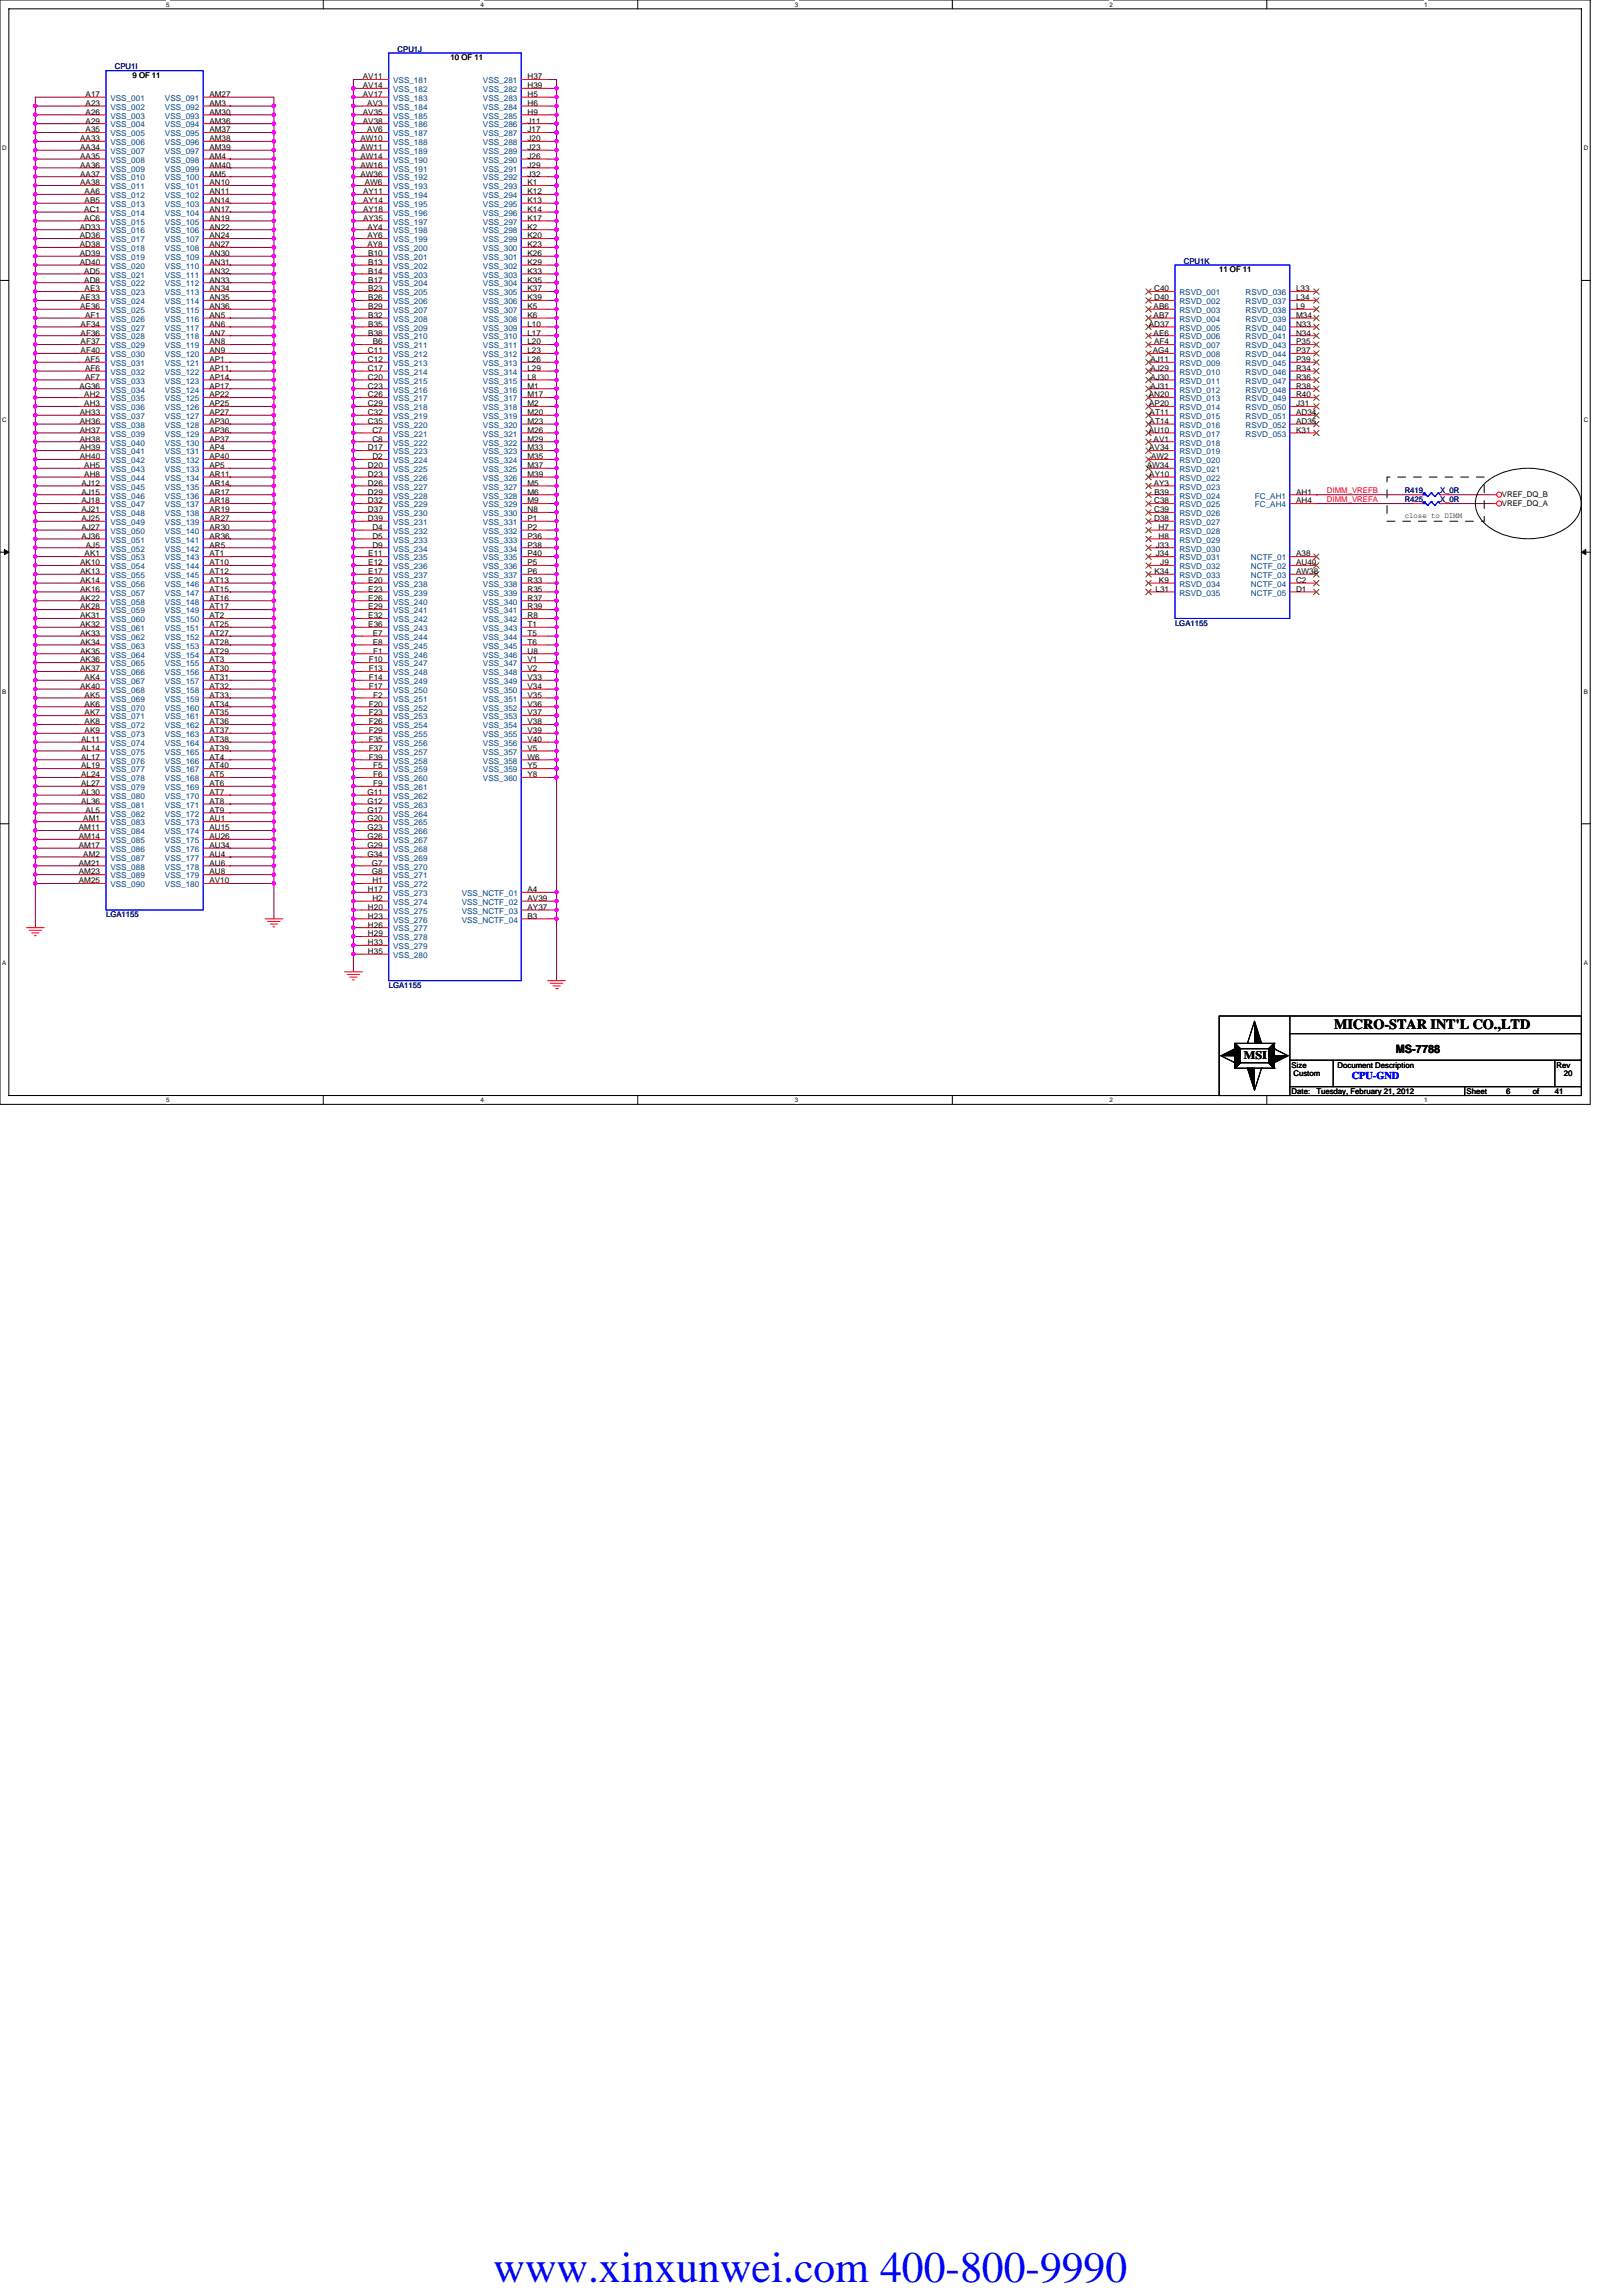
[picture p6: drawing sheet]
<svg xmlns="http://www.w3.org/2000/svg" width="210mm" height="297mm" viewBox="0 0 210 297" stroke-linecap="round" stroke-linejoin="round" font-family="sans-serif">
<defs><g id="words">
<text font-size="5.6" fill="#00f" x="63.9" y="295.3">www.xinxunwei.com 400-800-9990</text>
<text font-size="1.8" x="172.6" y="133.1">MICRO-STAR INT'L CO.,LTD</text>
<g font-size="1.5">
<text x="160.9" y="137">MSI</text>
<text x="180.6" y="136.2">MS-7788</text>
</g>
<text font-size="1.4" fill="#00f" x="174.9" y="139.6">CPU-GND</text>
<g font-size="1" fill="#000080">
<text x="14.9" y="9">CPU1I</text>
<text x="51.4" y="6.7">CPU1J</text>
<text x="153.2" y="34.1">CPU1K</text>
<text x="181.7" y="63.8">R419</text>
<text x="181.7" y="65">R425</text>
<text x="186.3" y="63.8">X_0R</text>
<text x="186.3" y="65">X_0R</text>
<text x="152" y="81">LGA1155</text>
<text x="13.7" y="118.7">LGA1155</text>
<text x="50.3" y="127.8">LGA1155</text>
</g>
<g font-size="1">
<text x="17.1" y="10.1">9 OF 11</text>
<text x="46.9" y="10.3">AV11</text>
<text x="46.9" y="11.4">AV14</text>
<text x="58.3" y="7.8">10 OF 11</text>
<text x="68.2" y="10.3">H37</text>
<text x="68.2" y="11.4">H39</text>
<text x="11.1" y="12.6">A17</text>
<text x="11.1" y="13.7">A23</text>
<text x="11.1" y="14.8">A26</text>
<text x="11.1" y="16">A29</text>
<text x="11.1" y="17.1">A35</text>
<text x="27.1" y="12.6">AM27</text>
<text x="27.1" y="13.7">AM3</text>
<text x="27.1" y="14.8">AM30</text>
<text x="27.1" y="16">AM36</text>
<text x="27.1" y="17.1">AM37</text>
<text x="46.9" y="12.6">AV17</text>
<text x="46.9" y="14.8">AV35</text>
<text x="46.9" y="16">AV38</text>
<text x="47.5" y="13.7">AV3</text>
<text x="47.5" y="17.1">AV6</text>
<text x="68.2" y="12.6">H5</text>
<text x="68.2" y="13.7">H6</text>
<text x="68.2" y="14.8">H9</text>
<text x="68.2" y="16">J11</text>
<text x="68.2" y="17.1">J17</text>
<text x="10.4" y="18.3">AA33</text>
<text x="10.4" y="19.4">AA34</text>
<text x="10.4" y="20.6">AA35</text>
<text x="10.4" y="21.7">AA36</text>
<text x="10.4" y="22.8">AA37</text>
<text x="10.4" y="24">AA38</text>
<text x="27.1" y="18.3">AM38</text>
<text x="27.1" y="19.4">AM39</text>
<text x="27.1" y="20.6">AM4</text>
<text x="27.1" y="21.7">AM40</text>
<text x="27.1" y="22.8">AM5</text>
<text x="27.1" y="24">AN10</text>
<text x="46.6" y="18.3">AW10</text>
<text x="46.6" y="19.4">AW11</text>
<text x="46.6" y="20.6">AW14</text>
<text x="46.6" y="21.7">AW16</text>
<text x="46.6" y="22.8">AW36</text>
<text x="47.2" y="24">AW6</text>
<text x="68.2" y="18.3">J20</text>
<text x="68.2" y="19.4">J23</text>
<text x="68.2" y="20.6">J26</text>
<text x="68.2" y="21.7">J29</text>
<text x="68.2" y="22.8">J32</text>
<text x="68.2" y="24">K1</text>
<text x="10.3" y="29.7">AD33</text>
<text x="10.9" y="27.4">AC1</text>
<text x="10.9" y="28.6">AC6</text>
<text x="10.9" y="25.1">AA6</text>
<text x="10.9" y="26.3">AB5</text>
<text x="27.1" y="25.1">AN11</text>
<text x="27.1" y="26.3">AN14</text>
<text x="27.1" y="27.4">AN17</text>
<text x="27.1" y="28.6">AN19</text>
<text x="27.1" y="29.7">AN22</text>
<text x="47" y="25.1">AY11</text>
<text x="47" y="26.3">AY14</text>
<text x="47" y="27.4">AY18</text>
<text x="47" y="28.6">AY35</text>
<text x="47.5" y="29.7">AY4</text>
<text x="68.2" y="25.1">K12</text>
<text x="68.2" y="26.3">K13</text>
<text x="68.2" y="27.4">K14</text>
<text x="68.2" y="28.6">K17</text>
<text x="68.2" y="29.7">K2</text>
<text x="10.3" y="30.8">AD36</text>
<text x="10.3" y="32">AD38</text>
<text x="10.3" y="33.1">AD39</text>
<text x="10.3" y="34.3">AD40</text>
<text x="10.9" y="35.4">AD5</text>
<text x="27.1" y="30.8">AN24</text>
<text x="27.1" y="32">AN27</text>
<text x="27.1" y="33.1">AN30</text>
<text x="27.1" y="34.3">AN31</text>
<text x="27.1" y="35.4">AN32</text>
<text x="47.5" y="30.8">AY6</text>
<text x="47.5" y="32">AY8</text>
<text x="47.6" y="33.1">B10</text>
<text x="47.6" y="34.3">B13</text>
<text x="47.6" y="35.4">B14</text>
<text x="68.2" y="30.8">K20</text>
<text x="68.2" y="32">K23</text>
<text x="68.2" y="33.1">K26</text>
<text x="68.2" y="34.3">K29</text>
<text x="68.2" y="35.4">K33</text>
<text x="157.7" y="35.2">11 OF 11</text>
<text x="10.4" y="38.8">AE33</text>
<text x="10.4" y="40">AE36</text>
<text x="10.9" y="36.6">AD8</text>
<text x="10.9" y="37.7">AE3</text>
<text x="11" y="41.1">AF1</text>
<text x="27.1" y="36.6">AN33</text>
<text x="27.1" y="37.7">AN34</text>
<text x="27.1" y="38.8">AN35</text>
<text x="27.1" y="40">AN36</text>
<text x="27.1" y="41.1">AN5</text>
<text x="47.6" y="36.6">B17</text>
<text x="47.6" y="37.7">B23</text>
<text x="47.6" y="38.8">B26</text>
<text x="47.6" y="40">B29</text>
<text x="47.6" y="41.1">B32</text>
<text x="68.2" y="36.6">K35</text>
<text x="68.2" y="37.7">K37</text>
<text x="68.2" y="38.8">K39</text>
<text x="68.2" y="40">K5</text>
<text x="68.2" y="41.1">K6</text>
<text x="149.2" y="40">AB6</text>
<text x="149.2" y="41.1">AB7</text>
<text x="149.3" y="37.7">C40</text>
<text x="149.3" y="38.8">D40</text>
<text x="167.7" y="37.7">L33</text>
<text x="167.7" y="38.8">L34</text>
<text x="167.7" y="40">L9</text>
<text x="167.7" y="41.1">M34</text>
<text x="10.4" y="42.3">AF34</text>
<text x="10.4" y="43.4">AF36</text>
<text x="10.4" y="44.6">AF37</text>
<text x="10.4" y="45.7">AF40</text>
<text x="11" y="46.8">AF5</text>
<text x="11" y="48">AF6</text>
<text x="27.1" y="42.3">AN6</text>
<text x="27.1" y="43.4">AN7</text>
<text x="27.1" y="44.6">AN8</text>
<text x="27.1" y="45.7">AN9</text>
<text x="27.1" y="46.8">AP1</text>
<text x="27.1" y="48">AP11</text>
<text x="47.6" y="45.7">C11</text>
<text x="47.6" y="46.8">C12</text>
<text x="47.6" y="48">C17</text>
<text x="47.6" y="42.3">B35</text>
<text x="47.6" y="43.4">B38</text>
<text x="48.2" y="44.6">B6</text>
<text x="68.2" y="42.3">L10</text>
<text x="68.2" y="43.4">L17</text>
<text x="68.2" y="44.6">L20</text>
<text x="68.2" y="45.7">L23</text>
<text x="68.2" y="46.8">L26</text>
<text x="68.2" y="48">L29</text>
<text x="148.6" y="42.3">AD37</text>
<text x="148.8" y="46.8">AJ11</text>
<text x="148.8" y="48">AJ29</text>
<text x="149.1" y="45.7">AG4</text>
<text x="149.2" y="43.4">AE6</text>
<text x="149.3" y="44.6">AF4</text>
<text x="167.7" y="43.4">N34</text>
<text x="167.7" y="44.6">P35</text>
<text x="167.7" y="45.7">P37</text>
<text x="167.7" y="46.8">P39</text>
<text x="167.7" y="48">R34</text>
<text x="167.7" y="42.3">N33</text>
<text x="10.3" y="50.3">AG36</text>
<text x="10.3" y="53.7">AH33</text>
<text x="10.9" y="51.4">AH2</text>
<text x="10.9" y="52.6">AH3</text>
<text x="11" y="49.1">AF7</text>
<text x="27.1" y="51.4">AP22</text>
<text x="27.1" y="49.1">AP14</text>
<text x="27.1" y="50.3">AP17</text>
<text x="27.1" y="52.6">AP25</text>
<text x="27.1" y="53.7">AP27</text>
<text x="47.6" y="49.1">C20</text>
<text x="47.6" y="50.3">C23</text>
<text x="47.6" y="51.4">C26</text>
<text x="47.6" y="52.6">C29</text>
<text x="47.6" y="53.7">C32</text>
<text x="68.2" y="49.1">L8</text>
<text x="68.2" y="50.3">M1</text>
<text x="68.2" y="51.4">M17</text>
<text x="68.2" y="52.6">M2</text>
<text x="68.2" y="53.7">M20</text>
<text x="148.6" y="51.4">AN20</text>
<text x="148.7" y="52.6">AP20</text>
<text x="148.7" y="53.7">AT11</text>
<text x="148.8" y="49.1">AJ30</text>
<text x="148.8" y="50.3">AJ31</text>
<text x="167.7" y="51.4">R40</text>
<text x="167.7" y="49.1">R36</text>
<text x="167.7" y="50.3">R38</text>
<text x="167.7" y="52.6">J31</text>
<text x="167.7" y="53.7">AD34</text>
<text x="10.3" y="54.8">AH36</text>
<text x="10.3" y="56">AH37</text>
<text x="10.3" y="57.1">AH38</text>
<text x="10.3" y="58.3">AH39</text>
<text x="10.3" y="59.4">AH40</text>
<text x="27.1" y="54.8">AP30</text>
<text x="27.1" y="56">AP36</text>
<text x="27.1" y="57.1">AP37</text>
<text x="27.1" y="58.3">AP4</text>
<text x="27.1" y="59.4">AP40</text>
<text x="47.6" y="54.8">C35</text>
<text x="47.6" y="58.3">D17</text>
<text x="48.2" y="56">C7</text>
<text x="48.2" y="57.1">C8</text>
<text x="48.2" y="59.4">D2</text>
<text x="68.2" y="54.8">M23</text>
<text x="68.2" y="56">M26</text>
<text x="68.2" y="57.1">M29</text>
<text x="68.2" y="58.3">M33</text>
<text x="68.2" y="59.4">M35</text>
<text x="148.6" y="56">AU10</text>
<text x="148.7" y="58.3">AV34</text>
<text x="148.7" y="54.8">AT14</text>
<text x="148.9" y="59.4">AW2</text>
<text x="149.2" y="57.1">AV1</text>
<text x="167.7" y="54.8">AD35</text>
<text x="167.7" y="56">K31</text>
<text x="10.5" y="62.8">AJ12</text>
<text x="10.5" y="64">AJ15</text>
<text x="10.5" y="65.1">AJ18</text>
<text x="10.9" y="60.6">AH5</text>
<text x="10.9" y="61.7">AH8</text>
<text x="27.1" y="60.6">AP5</text>
<text x="27.1" y="61.7">AR11</text>
<text x="27.1" y="62.8">AR14</text>
<text x="27.1" y="64">AR17</text>
<text x="27.1" y="65.1">AR18</text>
<text x="47.6" y="60.6">D20</text>
<text x="47.6" y="61.7">D23</text>
<text x="47.6" y="62.8">D26</text>
<text x="47.6" y="64">D29</text>
<text x="47.6" y="65.1">D32</text>
<text x="68.2" y="60.6">M37</text>
<text x="68.2" y="61.7">M39</text>
<text x="68.2" y="62.8">M5</text>
<text x="68.2" y="64">M6</text>
<text x="68.2" y="65.1">M9</text>
<text x="148.4" y="60.6">AW34</text>
<text x="148.7" y="61.7">AY10</text>
<text x="149.3" y="62.8">AY3</text>
<text x="149.3" y="65.1">C38</text>
<text x="149.4" y="64">B39</text>
<text x="167.7" y="65.1">AH4</text>
<text x="167.7" y="64">AH1</text>
<text x="194.3" y="64.3">VREF_DQ_B</text>
<text x="194.3" y="65.4">VREF_DQ_A</text>
<text x="10.5" y="66.3">AJ21</text>
<text x="10.5" y="67.4">AJ25</text>
<text x="10.5" y="68.6">AJ27</text>
<text x="10.5" y="69.7">AJ36</text>
<text x="10.9" y="72">AK1</text>
<text x="11.1" y="70.8">AJ5</text>
<text x="27.1" y="66.3">AR19</text>
<text x="27.1" y="67.4">AR27</text>
<text x="27.1" y="68.6">AR30</text>
<text x="27.1" y="69.7">AR36</text>
<text x="27.1" y="70.8">AR5</text>
<text x="27.1" y="72">AT1</text>
<text x="47.6" y="66.3">D37</text>
<text x="47.6" y="67.4">D39</text>
<text x="47.6" y="72">E11</text>
<text x="48.2" y="68.6">D4</text>
<text x="48.2" y="69.7">D5</text>
<text x="48.2" y="70.8">D9</text>
<text x="68.2" y="66.3">N8</text>
<text x="68.2" y="67.4">P1</text>
<text x="68.2" y="68.6">P2</text>
<text x="68.2" y="69.7">P36</text>
<text x="68.2" y="70.8">P38</text>
<text x="68.2" y="72">P40</text>
<text x="149.3" y="66.3">C39</text>
<text x="149.3" y="67.4">D38</text>
<text x="149.5" y="72">J34</text>
<text x="149.5" y="70.8">J33</text>
<text x="149.9" y="68.6">H7</text>
<text x="149.9" y="69.7">H8</text>
<text x="167.7" y="72">A38</text>
<text x="181.7" y="67.1">close to DIMM</text>
<text x="10.4" y="73.1">AK10</text>
<text x="10.4" y="74.3">AK13</text>
<text x="10.4" y="75.4">AK14</text>
<text x="10.4" y="76.6">AK16</text>
<text x="10.4" y="77.7">AK22</text>
<text x="27.1" y="73.1">AT10</text>
<text x="27.1" y="74.3">AT12</text>
<text x="27.1" y="75.4">AT13</text>
<text x="27.1" y="76.6">AT15</text>
<text x="27.1" y="77.7">AT16</text>
<text x="47.6" y="73.1">E12</text>
<text x="47.6" y="74.3">E17</text>
<text x="47.6" y="75.4">E20</text>
<text x="47.6" y="76.6">E23</text>
<text x="47.6" y="77.7">E26</text>
<text x="68.2" y="73.1">P5</text>
<text x="68.2" y="74.3">P6</text>
<text x="68.2" y="75.4">R33</text>
<text x="68.2" y="76.6">R35</text>
<text x="68.2" y="77.7">R37</text>
<text x="149.4" y="74.3">K34</text>
<text x="149.5" y="76.6">L31</text>
<text x="149.9" y="75.4">K9</text>
<text x="150.1" y="73.1">J9</text>
<text x="167.7" y="76.6">D1</text>
<text x="167.7" y="75.4">C2</text>
<text x="167.7" y="74.3">AW38</text>
<text x="167.7" y="73.1">AU40</text>
<text x="10.4" y="78.8">AK28</text>
<text x="10.4" y="80">AK31</text>
<text x="10.4" y="81.1">AK32</text>
<text x="10.4" y="82.3">AK33</text>
<text x="10.4" y="83.4">AK34</text>
<text x="27.1" y="78.8">AT17</text>
<text x="27.1" y="80">AT2</text>
<text x="27.1" y="81.1">AT25</text>
<text x="27.1" y="82.3">AT27</text>
<text x="27.1" y="83.4">AT28</text>
<text x="47.6" y="78.8">E29</text>
<text x="47.6" y="80">E32</text>
<text x="47.6" y="81.1">E36</text>
<text x="48.2" y="82.3">E7</text>
<text x="48.2" y="83.4">E8</text>
<text x="68.2" y="78.8">R39</text>
<text x="68.2" y="80">R8</text>
<text x="68.2" y="81.1">T1</text>
<text x="68.2" y="82.3">T5</text>
<text x="68.2" y="83.4">T6</text>
<text x="10.4" y="84.6">AK35</text>
<text x="10.4" y="85.7">AK36</text>
<text x="10.4" y="86.8">AK37</text>
<text x="10.4" y="89.1">AK40</text>
<text x="10.9" y="88">AK4</text>
<text x="27.1" y="85.7">AT3</text>
<text x="27.1" y="86.8">AT30</text>
<text x="27.1" y="88">AT31</text>
<text x="27.1" y="89.1">AT32</text>
<text x="27.1" y="84.6">AT29</text>
<text x="47.7" y="85.7">F10</text>
<text x="47.7" y="86.8">F13</text>
<text x="47.7" y="88">F14</text>
<text x="47.7" y="89.1">F17</text>
<text x="48.3" y="84.6">F1</text>
<text x="68.2" y="84.6">U8</text>
<text x="68.2" y="85.7">V1</text>
<text x="68.2" y="86.8">V2</text>
<text x="68.2" y="88">V33</text>
<text x="68.2" y="89.1">V34</text>
<text x="10.5" y="96">AL11</text>
<text x="10.9" y="92.6">AK7</text>
<text x="10.9" y="90.3">AK5</text>
<text x="10.9" y="91.4">AK6</text>
<text x="10.9" y="93.7">AK8</text>
<text x="10.9" y="94.8">AK9</text>
<text x="27.1" y="90.3">AT33</text>
<text x="27.1" y="91.4">AT34</text>
<text x="27.1" y="93.7">AT36</text>
<text x="27.1" y="94.8">AT37</text>
<text x="27.1" y="96">AT38</text>
<text x="27.1" y="92.6">AT35</text>
<text x="47.7" y="91.4">F20</text>
<text x="47.7" y="92.6">F23</text>
<text x="47.7" y="93.7">F26</text>
<text x="47.7" y="94.8">F29</text>
<text x="47.7" y="96">F35</text>
<text x="48.3" y="90.3">F2</text>
<text x="68.2" y="90.3">V35</text>
<text x="68.2" y="91.4">V36</text>
<text x="68.2" y="92.6">V37</text>
<text x="68.2" y="93.7">V38</text>
<text x="68.2" y="94.8">V39</text>
<text x="68.2" y="96">V40</text>
<text x="10.5" y="99.4">AL19</text>
<text x="10.5" y="97.1">AL14</text>
<text x="10.5" y="98.3">AL17</text>
<text x="10.5" y="100.6">AL24</text>
<text x="10.5" y="101.7">AL27</text>
<text x="27.1" y="97.1">AT39</text>
<text x="27.1" y="98.3">AT4</text>
<text x="27.1" y="100.6">AT5</text>
<text x="27.1" y="101.7">AT6</text>
<text x="27.1" y="99.4">AT40</text>
<text x="47.7" y="97.1">F37</text>
<text x="47.7" y="98.3">F39</text>
<text x="48.3" y="99.4">F5</text>
<text x="48.3" y="100.6">F6</text>
<text x="48.3" y="101.7">F9</text>
<text x="68.2" y="98.3">W6</text>
<text x="68.2" y="97.1">V5</text>
<text x="68.2" y="99.4">Y5</text>
<text x="68.2" y="100.6">Y8</text>
<text x="10.2" y="107.4">AM11</text>
<text x="10.5" y="102.8">AL30</text>
<text x="10.5" y="104">AL36</text>
<text x="10.8" y="106.3">AM1</text>
<text x="11.1" y="105.1">AL5</text>
<text x="27.1" y="104">AT8</text>
<text x="27.1" y="105.1">AT9</text>
<text x="27.1" y="102.8">AT7</text>
<text x="27.1" y="106.3">AU1</text>
<text x="27.1" y="107.4">AU15</text>
<text x="47.5" y="102.8">G11</text>
<text x="47.5" y="104">G12</text>
<text x="47.5" y="105.1">G17</text>
<text x="47.5" y="106.3">G20</text>
<text x="47.5" y="107.4">G23</text>
<text x="10.2" y="108.6">AM14</text>
<text x="10.2" y="109.7">AM17</text>
<text x="10.2" y="112">AM21</text>
<text x="10.2" y="113.1">AM23</text>
<text x="10.8" y="110.8">AM2</text>
<text x="27.1" y="110.8">AU4</text>
<text x="27.1" y="112">AU6</text>
<text x="27.1" y="113.1">AU8</text>
<text x="27.1" y="108.6">AU26</text>
<text x="27.1" y="109.7">AU34</text>
<text x="47.5" y="108.6">G26</text>
<text x="47.5" y="110.8">G34</text>
<text x="47.5" y="109.7">G29</text>
<text x="48.1" y="112">G7</text>
<text x="48.1" y="113.1">G8</text>
<text x="10.2" y="114.3">AM25</text>
<text x="27.1" y="114.3">AV10</text>
<text x="47.6" y="115.4">H17</text>
<text x="47.6" y="117.7">H20</text>
<text x="47.6" y="118.9">H23</text>
<text x="47.6" y="120">H26</text>
<text x="48.2" y="114.3">H1</text>
<text x="48.2" y="116.6">H2</text>
<text x="68.2" y="115.4">A4</text>
<text x="68.2" y="116.6">AV39</text>
<text x="68.2" y="118.9">B3</text>
<text x="68.2" y="117.7">AY37</text>
<text x="47.6" y="121.1">H29</text>
<text x="47.6" y="122.3">H33</text>
<text x="47.6" y="123.4">H35</text>
<text x="167.1" y="138.1">Size</text>
<text x="167.1" y="141.5">Date:</text>
<text x="167.3" y="139.3">Custom</text>
<text x="170.3" y="141.5">Tuesday, February 21, 2012</text>
<text x="173.1" y="138.1">Document Description</text>
<text x="189.7" y="141.5">Sheet</text>
<text x="194.9" y="141.5">6</text>
<text x="198.3" y="141.5">of</text>
<text x="201.2" y="141.5">41</text>
<text x="201.4" y="138.1">Rev</text>
<text x="202.3" y="139.3">20</text>
</g>
<g font-size="1" fill="#004080">
<text x="50.9" y="10.8">VSS_181</text>
<text x="50.9" y="11.9">VSS_182</text>
<text x="62.5" y="10.8">VSS_281</text>
<text x="62.5" y="11.9">VSS_282</text>
<text x="14.3" y="13.1">VSS_001</text>
<text x="14.3" y="14.2">VSS_002</text>
<text x="14.3" y="15.3">VSS_003</text>
<text x="14.3" y="16.5">VSS_004</text>
<text x="14.3" y="17.6">VSS_005</text>
<text x="21.3" y="13.1">VSS_091</text>
<text x="21.3" y="14.2">VSS_092</text>
<text x="21.3" y="15.3">VSS_093</text>
<text x="21.3" y="16.5">VSS_094</text>
<text x="21.3" y="17.6">VSS_095</text>
<text x="50.9" y="13.1">VSS_183</text>
<text x="50.9" y="14.2">VSS_184</text>
<text x="50.9" y="15.3">VSS_185</text>
<text x="50.9" y="16.5">VSS_186</text>
<text x="50.9" y="17.6">VSS_187</text>
<text x="62.5" y="13.1">VSS_283</text>
<text x="62.5" y="14.2">VSS_284</text>
<text x="62.5" y="15.3">VSS_285</text>
<text x="62.5" y="16.5">VSS_286</text>
<text x="62.5" y="17.6">VSS_287</text>
<text x="14.3" y="18.8">VSS_006</text>
<text x="14.3" y="19.9">VSS_007</text>
<text x="14.3" y="21.1">VSS_008</text>
<text x="14.3" y="22.2">VSS_009</text>
<text x="14.3" y="23.3">VSS_010</text>
<text x="21.3" y="18.8">VSS_096</text>
<text x="21.3" y="19.9">VSS_097</text>
<text x="21.3" y="21.1">VSS_098</text>
<text x="21.3" y="22.2">VSS_099</text>
<text x="21.3" y="23.3">VSS_100</text>
<text x="50.9" y="18.8">VSS_188</text>
<text x="50.9" y="19.9">VSS_189</text>
<text x="50.9" y="21.1">VSS_190</text>
<text x="50.9" y="22.2">VSS_191</text>
<text x="50.9" y="23.3">VSS_192</text>
<text x="62.5" y="18.8">VSS_288</text>
<text x="62.5" y="19.9">VSS_289</text>
<text x="62.5" y="21.1">VSS_290</text>
<text x="62.5" y="22.2">VSS_291</text>
<text x="62.5" y="23.3">VSS_292</text>
<text x="14.3" y="24.5">VSS_011</text>
<text x="14.3" y="25.6">VSS_012</text>
<text x="14.3" y="26.8">VSS_013</text>
<text x="14.3" y="27.9">VSS_014</text>
<text x="14.3" y="29.1">VSS_015</text>
<text x="21.3" y="24.5">VSS_101</text>
<text x="21.3" y="25.6">VSS_102</text>
<text x="21.3" y="26.8">VSS_103</text>
<text x="21.3" y="27.9">VSS_104</text>
<text x="21.3" y="29.1">VSS_105</text>
<text x="50.9" y="24.5">VSS_193</text>
<text x="50.9" y="25.6">VSS_194</text>
<text x="50.9" y="26.8">VSS_195</text>
<text x="50.9" y="27.9">VSS_196</text>
<text x="50.9" y="29.1">VSS_197</text>
<text x="62.5" y="24.5">VSS_293</text>
<text x="62.5" y="25.6">VSS_294</text>
<text x="62.5" y="26.8">VSS_295</text>
<text x="62.5" y="27.9">VSS_296</text>
<text x="62.5" y="29.1">VSS_297</text>
<text x="14.3" y="30.2">VSS_016</text>
<text x="14.3" y="31.3">VSS_017</text>
<text x="14.3" y="32.5">VSS_018</text>
<text x="14.3" y="33.6">VSS_019</text>
<text x="14.3" y="34.8">VSS_020</text>
<text x="14.3" y="35.9">VSS_021</text>
<text x="21.3" y="30.2">VSS_106</text>
<text x="21.3" y="31.3">VSS_107</text>
<text x="21.3" y="32.5">VSS_108</text>
<text x="21.3" y="33.6">VSS_109</text>
<text x="21.3" y="34.8">VSS_110</text>
<text x="21.3" y="35.9">VSS_111</text>
<text x="50.9" y="30.2">VSS_198</text>
<text x="50.9" y="31.3">VSS_199</text>
<text x="50.9" y="32.5">VSS_200</text>
<text x="50.9" y="33.6">VSS_201</text>
<text x="50.9" y="34.8">VSS_202</text>
<text x="50.9" y="35.9">VSS_203</text>
<text x="62.5" y="30.2">VSS_298</text>
<text x="62.5" y="31.3">VSS_299</text>
<text x="62.5" y="32.5">VSS_300</text>
<text x="62.5" y="33.6">VSS_301</text>
<text x="62.5" y="34.8">VSS_302</text>
<text x="62.5" y="35.9">VSS_303</text>
<text x="14.3" y="37.1">VSS_022</text>
<text x="14.3" y="38.2">VSS_023</text>
<text x="14.3" y="39.3">VSS_024</text>
<text x="14.3" y="40.5">VSS_025</text>
<text x="14.3" y="41.6">VSS_026</text>
<text x="21.3" y="37.1">VSS_112</text>
<text x="21.3" y="38.2">VSS_113</text>
<text x="21.3" y="39.3">VSS_114</text>
<text x="21.3" y="40.5">VSS_115</text>
<text x="21.3" y="41.6">VSS_116</text>
<text x="50.9" y="37.1">VSS_204</text>
<text x="50.9" y="38.2">VSS_205</text>
<text x="50.9" y="39.3">VSS_206</text>
<text x="50.9" y="40.5">VSS_207</text>
<text x="50.9" y="41.6">VSS_208</text>
<text x="62.5" y="37.1">VSS_304</text>
<text x="62.5" y="38.2">VSS_305</text>
<text x="62.5" y="39.3">VSS_306</text>
<text x="62.5" y="40.5">VSS_307</text>
<text x="62.5" y="41.6">VSS_308</text>
<text x="152.6" y="40.5">RSVD_003</text>
<text x="152.6" y="41.6">RSVD_004</text>
<text x="152.6" y="38.2">RSVD_001</text>
<text x="152.6" y="39.3">RSVD_002</text>
<text x="161.1" y="38.2">RSVD_036</text>
<text x="161.1" y="39.3">RSVD_037</text>
<text x="161.1" y="40.5">RSVD_038</text>
<text x="161.1" y="41.6">RSVD_039</text>
<text x="14.3" y="42.8">VSS_027</text>
<text x="14.3" y="43.9">VSS_028</text>
<text x="14.3" y="45.1">VSS_029</text>
<text x="14.3" y="46.2">VSS_030</text>
<text x="14.3" y="47.3">VSS_031</text>
<text x="21.3" y="42.8">VSS_117</text>
<text x="21.3" y="43.9">VSS_118</text>
<text x="21.3" y="45.1">VSS_119</text>
<text x="21.3" y="46.2">VSS_120</text>
<text x="21.3" y="47.3">VSS_121</text>
<text x="50.9" y="42.8">VSS_209</text>
<text x="50.9" y="43.9">VSS_210</text>
<text x="50.9" y="45.1">VSS_211</text>
<text x="50.9" y="46.2">VSS_212</text>
<text x="50.9" y="47.3">VSS_213</text>
<text x="62.5" y="42.8">VSS_309</text>
<text x="62.5" y="43.9">VSS_310</text>
<text x="62.5" y="45.1">VSS_311</text>
<text x="62.5" y="46.2">VSS_312</text>
<text x="62.5" y="47.3">VSS_313</text>
<text x="152.6" y="47.3">RSVD_009</text>
<text x="152.6" y="43.9">RSVD_006</text>
<text x="152.6" y="45.1">RSVD_007</text>
<text x="152.6" y="42.8">RSVD_005</text>
<text x="152.6" y="46.2">RSVD_008</text>
<text x="161.1" y="43.9">RSVD_041</text>
<text x="161.1" y="45.1">RSVD_043</text>
<text x="161.1" y="46.2">RSVD_044</text>
<text x="161.1" y="47.3">RSVD_045</text>
<text x="161.1" y="42.8">RSVD_040</text>
<text x="14.3" y="48.5">VSS_032</text>
<text x="14.3" y="49.6">VSS_033</text>
<text x="14.3" y="50.8">VSS_034</text>
<text x="14.3" y="51.9">VSS_035</text>
<text x="14.3" y="53.1">VSS_036</text>
<text x="21.3" y="51.9">VSS_125</text>
<text x="21.3" y="48.5">VSS_122</text>
<text x="21.3" y="49.6">VSS_123</text>
<text x="21.3" y="50.8">VSS_124</text>
<text x="21.3" y="53.1">VSS_126</text>
<text x="50.9" y="49.6">VSS_215</text>
<text x="50.9" y="50.8">VSS_216</text>
<text x="50.9" y="51.9">VSS_217</text>
<text x="50.9" y="53.1">VSS_218</text>
<text x="50.9" y="48.5">VSS_214</text>
<text x="62.5" y="48.5">VSS_314</text>
<text x="62.5" y="49.6">VSS_315</text>
<text x="62.5" y="50.8">VSS_316</text>
<text x="62.5" y="51.9">VSS_317</text>
<text x="62.5" y="53.1">VSS_318</text>
<text x="152.6" y="48.5">RSVD_010</text>
<text x="152.6" y="49.6">RSVD_011</text>
<text x="152.6" y="50.8">RSVD_012</text>
<text x="152.6" y="51.9">RSVD_013</text>
<text x="152.6" y="53.1">RSVD_014</text>
<text x="161.1" y="51.9">RSVD_049</text>
<text x="161.1" y="48.5">RSVD_046</text>
<text x="161.1" y="49.6">RSVD_047</text>
<text x="161.1" y="50.8">RSVD_048</text>
<text x="161.1" y="53.1">RSVD_050</text>
<text x="14.3" y="54.2">VSS_037</text>
<text x="14.3" y="55.4">VSS_038</text>
<text x="14.3" y="56.5">VSS_039</text>
<text x="14.3" y="57.6">VSS_040</text>
<text x="14.3" y="58.8">VSS_041</text>
<text x="14.3" y="59.9">VSS_042</text>
<text x="21.3" y="54.2">VSS_127</text>
<text x="21.3" y="55.4">VSS_128</text>
<text x="21.3" y="56.5">VSS_129</text>
<text x="21.3" y="57.6">VSS_130</text>
<text x="21.3" y="58.8">VSS_131</text>
<text x="21.3" y="59.9">VSS_132</text>
<text x="50.9" y="54.2">VSS_219</text>
<text x="50.9" y="55.4">VSS_220</text>
<text x="50.9" y="56.5">VSS_221</text>
<text x="50.9" y="57.6">VSS_222</text>
<text x="50.9" y="58.8">VSS_223</text>
<text x="50.9" y="59.9">VSS_224</text>
<text x="62.5" y="54.2">VSS_319</text>
<text x="62.5" y="55.4">VSS_320</text>
<text x="62.5" y="56.5">VSS_321</text>
<text x="62.5" y="57.6">VSS_322</text>
<text x="62.5" y="58.8">VSS_323</text>
<text x="62.5" y="59.9">VSS_324</text>
<text x="152.6" y="58.8">RSVD_019</text>
<text x="152.6" y="56.5">RSVD_017</text>
<text x="152.6" y="54.2">RSVD_015</text>
<text x="152.6" y="55.4">RSVD_016</text>
<text x="152.6" y="57.6">RSVD_018</text>
<text x="152.6" y="59.9">RSVD_020</text>
<text x="161.1" y="54.2">RSVD_051</text>
<text x="161.1" y="55.4">RSVD_052</text>
<text x="161.1" y="56.5">RSVD_053</text>
<text x="14.3" y="61.1">VSS_043</text>
<text x="14.3" y="62.2">VSS_044</text>
<text x="14.3" y="63.4">VSS_045</text>
<text x="14.3" y="64.5">VSS_046</text>
<text x="14.3" y="65.6">VSS_047</text>
<text x="21.3" y="61.1">VSS_133</text>
<text x="21.3" y="62.2">VSS_134</text>
<text x="21.3" y="63.4">VSS_135</text>
<text x="21.3" y="64.5">VSS_136</text>
<text x="21.3" y="65.6">VSS_137</text>
<text x="50.9" y="61.1">VSS_225</text>
<text x="50.9" y="62.2">VSS_226</text>
<text x="50.9" y="63.4">VSS_227</text>
<text x="50.9" y="64.5">VSS_228</text>
<text x="50.9" y="65.6">VSS_229</text>
<text x="62.5" y="61.1">VSS_325</text>
<text x="62.5" y="62.2">VSS_326</text>
<text x="62.5" y="63.4">VSS_327</text>
<text x="62.5" y="64.5">VSS_328</text>
<text x="62.5" y="65.6">VSS_329</text>
<text x="152.6" y="65.6">RSVD_025</text>
<text x="152.6" y="61.1">RSVD_021</text>
<text x="152.6" y="62.2">RSVD_022</text>
<text x="152.6" y="63.4">RSVD_023</text>
<text x="152.6" y="64.5">RSVD_024</text>
<text x="162.3" y="65.6">FC_AH4</text>
<text x="162.3" y="64.5">FC_AH1</text>
<text x="14.3" y="66.8">VSS_048</text>
<text x="14.3" y="67.9">VSS_049</text>
<text x="14.3" y="69.1">VSS_050</text>
<text x="14.3" y="70.2">VSS_051</text>
<text x="14.3" y="71.4">VSS_052</text>
<text x="21.3" y="66.8">VSS_138</text>
<text x="21.3" y="67.9">VSS_139</text>
<text x="21.3" y="69.1">VSS_140</text>
<text x="21.3" y="70.2">VSS_141</text>
<text x="21.3" y="71.4">VSS_142</text>
<text x="50.9" y="66.8">VSS_230</text>
<text x="50.9" y="67.9">VSS_231</text>
<text x="50.9" y="69.1">VSS_232</text>
<text x="50.9" y="70.2">VSS_233</text>
<text x="50.9" y="71.4">VSS_234</text>
<text x="62.5" y="66.8">VSS_330</text>
<text x="62.5" y="67.9">VSS_331</text>
<text x="62.5" y="69.1">VSS_332</text>
<text x="62.5" y="70.2">VSS_333</text>
<text x="62.5" y="71.4">VSS_334</text>
<text x="152.6" y="66.8">RSVD_026</text>
<text x="152.6" y="67.9">RSVD_027</text>
<text x="152.6" y="69.1">RSVD_028</text>
<text x="152.6" y="70.2">RSVD_029</text>
<text x="152.6" y="71.4">RSVD_030</text>
<text x="14.3" y="72.5">VSS_053</text>
<text x="14.3" y="73.6">VSS_054</text>
<text x="14.3" y="74.8">VSS_055</text>
<text x="14.3" y="75.9">VSS_056</text>
<text x="14.3" y="77.1">VSS_057</text>
<text x="21.3" y="72.5">VSS_143</text>
<text x="21.3" y="73.6">VSS_144</text>
<text x="21.3" y="74.8">VSS_145</text>
<text x="21.3" y="75.9">VSS_146</text>
<text x="21.3" y="77.1">VSS_147</text>
<text x="50.9" y="72.5">VSS_235</text>
<text x="50.9" y="73.6">VSS_236</text>
<text x="50.9" y="74.8">VSS_237</text>
<text x="50.9" y="75.9">VSS_238</text>
<text x="50.9" y="77.1">VSS_239</text>
<text x="62.5" y="72.5">VSS_335</text>
<text x="62.5" y="73.6">VSS_336</text>
<text x="62.5" y="74.8">VSS_337</text>
<text x="62.5" y="75.9">VSS_338</text>
<text x="62.5" y="77.1">VSS_339</text>
<text x="152.6" y="72.5">RSVD_031</text>
<text x="152.6" y="73.6">RSVD_032</text>
<text x="152.6" y="74.8">RSVD_033</text>
<text x="152.6" y="75.9">RSVD_034</text>
<text x="152.6" y="77.1">RSVD_035</text>
<text x="161.8" y="77.1">NCTF_05</text>
<text x="161.8" y="75.9">NCTF_04</text>
<text x="161.8" y="74.8">NCTF_03</text>
<text x="161.8" y="73.6">NCTF_02</text>
<text x="161.8" y="72.5">NCTF_01</text>
<text x="14.3" y="78.2">VSS_058</text>
<text x="14.3" y="79.4">VSS_059</text>
<text x="14.3" y="80.5">VSS_060</text>
<text x="14.3" y="81.6">VSS_061</text>
<text x="14.3" y="82.8">VSS_062</text>
<text x="14.3" y="83.9">VSS_063</text>
<text x="21.3" y="78.2">VSS_148</text>
<text x="21.3" y="79.4">VSS_149</text>
<text x="21.3" y="80.5">VSS_150</text>
<text x="21.3" y="81.6">VSS_151</text>
<text x="21.3" y="82.8">VSS_152</text>
<text x="21.3" y="83.9">VSS_153</text>
<text x="50.9" y="78.2">VSS_240</text>
<text x="50.9" y="79.4">VSS_241</text>
<text x="50.9" y="80.5">VSS_242</text>
<text x="50.9" y="81.6">VSS_243</text>
<text x="50.9" y="82.8">VSS_244</text>
<text x="50.9" y="83.9">VSS_245</text>
<text x="62.5" y="78.2">VSS_340</text>
<text x="62.5" y="79.4">VSS_341</text>
<text x="62.5" y="80.5">VSS_342</text>
<text x="62.5" y="81.6">VSS_343</text>
<text x="62.5" y="82.8">VSS_344</text>
<text x="62.5" y="83.9">VSS_345</text>
<text x="14.3" y="85.1">VSS_064</text>
<text x="14.3" y="86.2">VSS_065</text>
<text x="14.3" y="87.4">VSS_066</text>
<text x="14.3" y="88.5">VSS_067</text>
<text x="14.3" y="89.6">VSS_068</text>
<text x="21.3" y="86.2">VSS_155</text>
<text x="21.3" y="87.4">VSS_156</text>
<text x="21.3" y="88.5">VSS_157</text>
<text x="21.3" y="89.6">VSS_158</text>
<text x="21.3" y="85.1">VSS_154</text>
<text x="50.9" y="85.1">VSS_246</text>
<text x="50.9" y="86.2">VSS_247</text>
<text x="50.9" y="87.4">VSS_248</text>
<text x="50.9" y="88.5">VSS_249</text>
<text x="50.9" y="89.6">VSS_250</text>
<text x="62.5" y="85.1">VSS_346</text>
<text x="62.5" y="86.2">VSS_347</text>
<text x="62.5" y="87.4">VSS_348</text>
<text x="62.5" y="88.5">VSS_349</text>
<text x="62.5" y="89.6">VSS_350</text>
<text x="14.3" y="93.1">VSS_071</text>
<text x="14.3" y="90.8">VSS_069</text>
<text x="14.3" y="91.9">VSS_070</text>
<text x="14.3" y="94.2">VSS_072</text>
<text x="14.3" y="95.4">VSS_073</text>
<text x="21.3" y="90.8">VSS_159</text>
<text x="21.3" y="91.9">VSS_160</text>
<text x="21.3" y="94.2">VSS_162</text>
<text x="21.3" y="95.4">VSS_163</text>
<text x="21.3" y="93.1">VSS_161</text>
<text x="50.9" y="90.8">VSS_251</text>
<text x="50.9" y="91.9">VSS_252</text>
<text x="50.9" y="93.1">VSS_253</text>
<text x="50.9" y="94.2">VSS_254</text>
<text x="50.9" y="95.4">VSS_255</text>
<text x="62.5" y="90.8">VSS_351</text>
<text x="62.5" y="91.9">VSS_352</text>
<text x="62.5" y="93.1">VSS_353</text>
<text x="62.5" y="94.2">VSS_354</text>
<text x="62.5" y="95.4">VSS_355</text>
<text x="14.3" y="99.9">VSS_077</text>
<text x="14.3" y="96.5">VSS_074</text>
<text x="14.3" y="97.6">VSS_075</text>
<text x="14.3" y="98.8">VSS_076</text>
<text x="14.3" y="101.1">VSS_078</text>
<text x="21.3" y="96.5">VSS_164</text>
<text x="21.3" y="97.6">VSS_165</text>
<text x="21.3" y="98.8">VSS_166</text>
<text x="21.3" y="101.1">VSS_168</text>
<text x="21.3" y="99.9">VSS_167</text>
<text x="50.9" y="96.5">VSS_256</text>
<text x="50.9" y="97.6">VSS_257</text>
<text x="50.9" y="98.8">VSS_258</text>
<text x="50.9" y="99.9">VSS_259</text>
<text x="50.9" y="101.1">VSS_260</text>
<text x="62.5" y="98.8">VSS_358</text>
<text x="62.5" y="96.5">VSS_356</text>
<text x="62.5" y="97.6">VSS_357</text>
<text x="62.5" y="99.9">VSS_359</text>
<text x="62.5" y="101.1">VSS_360</text>
<text x="14.3" y="102.2">VSS_079</text>
<text x="14.3" y="103.4">VSS_080</text>
<text x="14.3" y="104.5">VSS_081</text>
<text x="14.3" y="105.6">VSS_082</text>
<text x="14.3" y="106.8">VSS_083</text>
<text x="14.3" y="107.9">VSS_084</text>
<text x="21.3" y="104.5">VSS_171</text>
<text x="21.3" y="105.6">VSS_172</text>
<text x="21.3" y="102.2">VSS_169</text>
<text x="21.3" y="103.4">VSS_170</text>
<text x="21.3" y="106.8">VSS_173</text>
<text x="21.3" y="107.9">VSS_174</text>
<text x="50.9" y="102.2">VSS_261</text>
<text x="50.9" y="103.4">VSS_262</text>
<text x="50.9" y="104.5">VSS_263</text>
<text x="50.9" y="105.6">VSS_264</text>
<text x="50.9" y="106.8">VSS_265</text>
<text x="50.9" y="107.9">VSS_266</text>
<text x="14.3" y="109.1">VSS_085</text>
<text x="14.3" y="110.2">VSS_086</text>
<text x="14.3" y="111.4">VSS_087</text>
<text x="14.3" y="112.5">VSS_088</text>
<text x="14.3" y="113.6">VSS_089</text>
<text x="21.3" y="111.4">VSS_177</text>
<text x="21.3" y="112.5">VSS_178</text>
<text x="21.3" y="113.6">VSS_179</text>
<text x="21.3" y="109.1">VSS_175</text>
<text x="21.3" y="110.2">VSS_176</text>
<text x="50.9" y="109.1">VSS_267</text>
<text x="50.9" y="111.4">VSS_269</text>
<text x="50.9" y="112.5">VSS_270</text>
<text x="50.9" y="113.6">VSS_271</text>
<text x="50.9" y="110.2">VSS_268</text>
<text x="14.3" y="114.8">VSS_090</text>
<text x="21.3" y="114.8">VSS_180</text>
<text x="50.9" y="114.8">VSS_272</text>
<text x="50.9" y="115.9">VSS_273</text>
<text x="50.9" y="117.1">VSS_274</text>
<text x="50.9" y="118.2">VSS_275</text>
<text x="50.9" y="119.4">VSS_276</text>
<text x="59.7" y="115.9">VSS_NCTF_01</text>
<text x="59.7" y="117.1">VSS_NCTF_02</text>
<text x="59.7" y="119.4">VSS_NCTF_04</text>
<text x="59.7" y="118.2">VSS_NCTF_03</text>
<text x="50.9" y="120.5">VSS_277</text>
<text x="50.9" y="121.6">VSS_278</text>
<text x="50.9" y="122.8">VSS_279</text>
<text x="50.9" y="123.9">VSS_280</text>
</g>
<g font-size="1" fill="#f00">
<text x="171.7" y="63.8">DIMM_VREFB</text>
<text x="171.7" y="64.9">DIMM_VREFA</text>
</g>
<g font-size=".8">
<text x="21.5" y=".8">5</text>
<text x="62.2" y=".8">4</text>
<text x="102.8" y=".8">3</text>
<text x="143.6" y=".8">2</text>
<text x="184.2" y=".8">1</text>
<text x=".3" y="19.4">D</text>
<text x="204.9" y="19.4">D</text>
<text x=".3" y="54.6">C</text>
<text x="204.9" y="54.6">C</text>
<text x=".3" y="89.7">B</text>
<text x="204.9" y="89.7">B</text>
<text x=".3" y="124.9">A</text>
<text x="204.9" y="124.9">A</text>
<text x="21.5" y="142.6">5</text>
<text x="62.2" y="142.6">4</text>
<text x="102.8" y="142.6">3</text>
<text x="143.6" y="142.6">2</text>
<text x="184.2" y="142.6">1</text>
</g>
</g></defs>
<path d="M0 0h205.7v142.9h-205.7zM1.1 1.1h203.5v140.6h-203.5z" fill="none" stroke="#000" stroke-width=".13"/>
<g fill="#fff">
<path d="M21.5 .1h.4v.9h-.4z"/>
<path d="M21.5 141.9h.4v.9h-.4z"/>
</g>
<path d="M41.8 0v1.1M41.8 141.7v1.2" fill="none" stroke="#000" stroke-width=".13"/>
<g fill="#fff">
<path d="M62.2 .1h.4v.9h-.4z"/>
<path d="M62.2 141.9h.4v.9h-.4z"/>
</g>
<path d="M82.5 0v1.1M82.5 141.7v1.2" fill="none" stroke="#000" stroke-width=".13"/>
<g fill="#fff">
<path d="M102.8 .1h.5v.9h-.5z"/>
<path d="M102.8 141.9h.5v.9h-.5z"/>
</g>
<path d="M123.2 0v1.1M123.2 141.7v1.2" fill="none" stroke="#000" stroke-width=".13"/>
<g fill="#fff">
<path d="M143.6 .1h.4v.9h-.4z"/>
<path d="M143.6 141.9h.4v.9h-.4z"/>
</g>
<path d="M163.9 0v1.1M163.9 141.7v1.2" fill="none" stroke="#000" stroke-width=".13"/>
<g fill="#fff">
<path d="M184.2 .1h.5v.9h-.5z"/>
<path d="M184.2 141.9h.5v.9h-.5z"/>
<path d="M.3 18.7h.6v.9h-.6z"/>
<path d="M204.9 18.7h.6v.9h-.6z"/>
<path d="M.3 53.8h.6v1h-.6z"/>
<path d="M204.9 53.8h.6v1h-.6z"/>
</g>
<path d="M0 36.3h1.1M204.6 36.3h1.1" fill="none" stroke="#000" stroke-width=".13"/>
<g fill="#fff">
<path d="M.3 89h.5v.9h-.5z"/>
<path d="M204.9 89h.5v.9h-.5z"/>
</g>
<path d="M0 71.4h1.1M204.6 71.4h1.1" fill="none" stroke="#000" stroke-width=".13"/>
<path d="M.6 71.1l.5 .3-.5 .4zM204.6 71.4l.6-.3v.7z" fill="#000" stroke="#000" stroke-width=".13"/>
<g fill="#fff">
<path d="M.3 124.1h.5v1h-.5z"/>
<path d="M204.9 124.1h.5v1h-.5z"/>
</g>
<g fill="none" stroke="#000" stroke-width=".13">
<path d="M192.2 62.4a9.1 9.1 0 0 1 11.1 0 3.4 3.4 0 0 1 0 5.4 9.1 9.1 0 0 1-11.1 0 3.4 3.4 0 0 1 0-5.4zM0 106.6h1.1M204.6 106.6h1.1M157.7 131.4h46.9v10.3h-46.9zM158 136.6l1.8 .9M159.8 137.5h.1M159.8 138.2h.1M159.8 135h5v3.2h-5zM159.8 135l.7 .7M160.5 135.7h3.6v1.8h-3.6zM160.5 137.5l-.7 .7M160.5 135.7h.1"/>
<path d="M161.4 135h.1M162.3 132.1l-.9 2.9M163.2 138.2h.1M163.2 138.2l-.9 2.9M164.1 137.5l.7 .7M164.8 138.2h.1M164.8 135h.1M164.8 135.7h.1M164.8 135l-.7 .7M164.8 135.7l1.8 .9M166.9 133.7h37.7M166.9 137.2h37.7"/>
<path d="M166.9 131.4v10.3M172.5 137.2v3.4M201.2 137.2v3.4M166.9 141.7h.1M166.9 140.6h37.7M189.5 141.7h.1M189.5 140.6v1.1"/>
</g>
<g fill="none" stroke="#800040" stroke-width=".13">
<path d="M4.6 18.3v2.3M4.6 18.3h.1M4.6 13.7h5.7M4.6 14.9h.1M4.6 16h5.7M4.6 17.1h5.7M4.6 18.3h5.7M4.6 19.4h.1M4.6 14.9h5.7M4.6 19.4h5.7M4.6 14.9v1.1M4.6 16h.1"/>
<path d="M4.6 17.1h.1M4.6 13.7h.1M4.6 13.7v1.2M4.6 16v2.3M10.3 12.6h-5.7v1.1M29.7 12.6h5.7v1.1M29.7 13.7h.1M29.7 14.9h.1M29.7 16h.1M29.7 17.1h.1M29.7 18.3h.1M29.7 19.4h.1"/>
<path d="M29.7 13.7h5.7M29.7 14.9h5.7M29.7 16h5.7M29.7 17.1h5.7M29.7 18.3h5.7M29.7 19.4h5.7M35.4 18.3v1.1M35.4 13.7v1.2M35.4 17.1v1.2M35.4 16v1.1M35.4 14.9v1.1M35.4 19.4v1.2"/>
<path d="M45.7 11.4h1.2M45.7 19.4h1.2M45.7 14.9h1.2M45.7 16h1.2M45.7 18.3h1.2M45.7 13.7h1.2M45.7 17.1h1.2M45.7 12.6h1.2M45.7 19.4h.1M45.7 14.9h.1M45.7 18.3h.1M45.7 13.7h.1"/>
<path d="M45.7 17.1h.1M45.7 16h.1M45.7 12.6h.1M45.7 11.4h.1M45.7 11.4v114.3M46.9 10.3h-1.2v1.1M70.9 10.3h1.1v1.1M70.9 12.6h1.1M70.9 13.7h1.1M70.9 19.4h1.1M70.9 17.1h1.1M70.9 18.3h1.1"/>
<path d="M70.9 11.4h1.1M70.9 16h1.1M70.9 14.9h1.1M72 12.6h.1M72 19.4h.1M72 17.1h.1M72 11.4h.1M72 18.3h.1M72 16h.1M72 14.9h.1M72 13.7h.1M72 11.4v115.5"/>
<path d="M4.6 20.6h.1M4.6 21.7h5.7M4.6 22.9h5.7M4.6 24h5.7M4.6 25.1h5.7M4.6 26.3h.1M4.6 27.4h.1M4.6 28.6h5.7M4.6 29.7h5.7M4.6 30.9h5.7M4.6 32h.1M4.6 33.1h5.7"/>
<path d="M4.6 34.3h5.7M4.6 35.4h5.7M4.6 36.6h5.7M4.6 37.7h5.7M4.6 38.9h.1M4.6 20.6h5.7M4.6 26.3h5.7M4.6 27.4h5.7M4.6 32h5.7M4.6 38.9h5.7M4.6 38.9v1.1M4.6 24h.1"/>
<path d="M4.6 22.9h.1M4.6 32v1.1M4.6 29.7h.1M4.6 35.4h.1M4.6 21.7h.1M4.6 20.6v1.1M4.6 34.3h.1M4.6 33.1h.1M4.6 36.6h.1M4.6 28.6h.1M4.6 27.4v1.2M4.6 30.9h.1"/>
<path d="M4.6 26.3v1.1M4.6 25.1h.1M4.6 37.7h.1M4.6 21.7v4.6M4.6 28.6v3.4M4.6 33.1v5.8M29.7 33.1h5.7M29.7 34.3h.1M29.7 35.4h.1M29.7 36.6h.1M29.7 37.7h.1M29.7 38.9h5.7"/>
<path d="M29.7 20.6h.1M29.7 21.7h.1M29.7 22.9h.1M29.7 24h5.7M29.7 25.1h.1M29.7 26.3h.1M29.7 27.4h.1M29.7 28.6h5.7M29.7 29.7h.1M29.7 30.9h.1M29.7 32h.1M29.7 34.3h5.7"/>
<path d="M29.7 35.4h5.7M29.7 36.6h5.7M29.7 37.7h5.7M29.7 20.6h5.7M29.7 21.7h5.7M29.7 22.9h5.7M29.7 25.1h5.7M29.7 26.3h5.7M29.7 27.4h5.7M29.7 32h5.7M29.7 29.7h5.7M29.7 30.9h5.7"/>
<path d="M35.4 22.9v1.1M35.4 27.4v1.2M35.4 20.6v1.1M35.4 37.7v1.2M35.4 24h.1M35.4 21.7v1.2M35.4 32v1.1M35.4 36.6v1.1M35.4 33.1h.1M35.4 28.6h.1M35.4 34.3v1.1M35.4 30.9v1.1"/>
<path d="M35.4 25.1v1.2M35.4 26.3v1.1M35.4 29.7v1.2M35.4 35.4v1.2M35.4 38.9h.1M35.4 24v1.1M35.4 28.6v1.1M35.4 33.1v1.2M35.4 38.9v1.1M45.7 35.4h1.2M45.7 36.6h1.2M45.7 37.7h1.2"/>
<path d="M45.7 38.9h1.2M45.7 20.6h1.2M45.7 32h1.2M45.7 33.1h1.2M45.7 25.1h1.2M45.7 26.3h1.2M45.7 29.7h1.2M45.7 30.9h1.2M45.7 21.7h1.2M45.7 22.9h1.2M45.7 24h1.2M45.7 27.4h1.2"/>
<path d="M45.7 28.6h1.2M45.7 34.3h1.2M45.7 35.4h.1M45.7 37.7h.1M45.7 32h.1M45.7 25.1h.1M45.7 36.6h.1M45.7 29.7h.1M45.7 21.7h.1M45.7 24h.1M45.7 30.9h.1M45.7 27.4h.1"/>
<path d="M45.7 20.6h.1M45.7 33.1h.1M45.7 28.6h.1M45.7 34.3h.1M45.7 26.3h.1M45.7 38.9h.1M45.7 22.9h.1M70.9 25.1h1.1M70.9 26.3h1.1M70.9 32h1.1M70.9 33.1h1.1M70.9 36.6h1.1"/>
<path d="M70.9 37.7h1.1M70.9 38.9h1.1M70.9 20.6h1.1M70.9 24h1.1M70.9 30.9h1.1M70.9 28.6h1.1M70.9 29.7h1.1M70.9 35.4h1.1M70.9 22.9h1.1M70.9 27.4h1.1M70.9 34.3h1.1M70.9 21.7h1.1"/>
<path d="M72 25.1h.1M72 32h.1M72 36.6h.1M72 38.9h.1M72 24h.1M72 30.9h.1M72 28.6h.1M72 35.4h.1M72 22.9h.1M72 29.7h.1M72 27.4h.1M72 34.3h.1"/>
<path d="M72 21.7h.1M72 26.3h.1M72 33.1h.1M72 37.7h.1M72 20.6h.1M4.6 40h.1M4.6 41.1h.1M4.6 42.3h5.7M4.6 43.4h5.7M4.6 44.6h5.7M4.6 45.7h5.7M4.6 46.9h5.7"/>
<path d="M4.6 48h.1M4.6 49.1h5.7M4.6 50.3h.1M4.6 51.4h5.7M4.6 52.6h.1M4.6 53.7h5.7M4.6 54.9h5.7M4.6 56h5.7M4.6 57.2h5.7M4.6 58.3h5.7M4.6 59.4h5.7M4.6 40h5.7"/>
<path d="M4.6 41.1h5.7M4.6 48h5.7M4.6 50.3h5.7M4.6 52.6h5.7M4.6 59.4h.1M4.6 54.9h.1M4.6 50.3v1.1M4.6 43.4h.1M4.6 57.1h.1M4.6 41.1v1.2M4.6 48v1.1M4.6 52.6v1.1"/>
<path d="M4.6 42.3h.1M4.6 58.3h.1M4.6 53.7h.1M4.6 44.6h.1M4.6 45.7h.1M4.6 40v1.1M4.6 46.9h.1M4.6 56h.1M4.6 51.4h.1M4.6 49.1h.1M4.6 42.3v5.7M4.6 49.1v1.2"/>
<path d="M4.6 51.4v1.2M4.6 53.7v8M29.7 51.4h.1M29.7 51.4h5.7M29.7 40h.1M29.7 41.1h.1M29.7 42.3h.1M29.7 43.4h.1M29.7 44.6h.1M29.7 45.7h.1M29.7 46.9h.1M29.7 48h.1"/>
<path d="M29.7 49.1h.1M29.7 50.3h.1M29.7 52.6h.1M29.7 53.7h.1M29.7 54.9h.1M29.7 56h.1M29.7 57.1h5.7M29.7 58.3h.1M29.7 59.4h.1M29.7 40h5.7M29.7 41.1h5.7M29.7 42.3h5.7"/>
<path d="M29.7 43.4h5.7M29.7 44.6h5.7M29.7 45.7h5.7M29.7 46.9h5.7M29.7 48h5.7M29.7 49.1h5.7M29.7 50.3h5.7M29.7 52.6h5.7M29.7 53.7h5.7M29.7 54.9h5.7M29.7 56h5.7M29.7 58.3h5.7"/>
<path d="M29.7 59.4h5.7M35.4 56v1.1M35.4 48v1.1M35.4 58.3v1.1M35.4 53.7v2.3M35.4 46.9v1.1M35.4 40v1.1M35.4 44.6v1.1M35.4 50.3v1.1M35.4 42.3v1.1M35.4 51.4v1.2M35.4 52.6v1.1"/>
<path d="M35.4 45.7v1.2M35.4 41.1v1.2M35.4 59.4v1.2M35.4 49.1v1.2M35.4 43.4v1.2M35.4 57.1h.1M35.4 57.1v1.2M45.7 44.6h1.2M45.7 45.7h1.2M45.7 59.4h1.2M45.7 57.1h1.2M45.7 58.3h1.2"/>
<path d="M45.7 43.4h1.2M45.7 53.7h1.2M45.7 54.9h1.2M45.7 56h1.2M45.7 42.3h1.2M45.7 48h1.2M45.7 49.1h1.2M45.7 52.6h1.2M45.7 46.9h1.2M45.7 40h1.2M45.7 41.1h1.2M45.7 51.4h1.2"/>
<path d="M45.7 50.3h1.2M45.7 44.6h.1M45.7 59.4h.1M45.7 57.1h.1M45.7 43.4h.1M45.7 53.7h.1M45.7 56h.1M45.7 42.3h.1M45.7 48h.1M45.7 54.9h.1M45.7 52.6h.1M45.7 46.9h.1"/>
<path d="M45.7 40h.1M45.7 41.1h.1M45.7 51.4h.1M45.7 58.3h.1M45.7 50.3h.1M45.7 49.1h.1M45.7 45.7h.1M70.9 44.6h1.1M70.9 45.7h1.1M70.9 49.1h1.1M70.9 50.3h1.1M70.9 56h1.1"/>
<path d="M70.9 57.1h1.1M70.9 40h1.1M70.9 43.4h1.1M70.9 48h1.1M70.9 54.9h1.1M70.9 59.4h1.1M70.9 42.3h1.1M70.9 41.1h1.1M70.9 46.9h1.1M70.9 53.7h1.1M70.9 51.4h1.1M70.9 52.6h1.1"/>
<path d="M70.9 58.3h1.1M72 44.6h.1M72 49.1h.1M72 56h.1M72 43.4h.1M72 48h.1M72 54.9h.1M72 59.4h.1M72 42.3h.1M72 40h.1M72 46.9h.1M72 53.7h.1"/>
<path d="M72 51.4h.1M72 58.3h.1M72 41.1h.1M72 45.7h.1M72 52.6h.1M72 50.3h.1M72 57.1h.1M4.6 75.4h5.7M4.6 76.6h5.7M4.6 77.7h5.7M4.6 78.9h5.7M4.6 65.2h5.7"/>
<path d="M4.6 66.3h5.7M4.6 67.4h5.7M4.6 68.6h5.7M4.6 69.7h5.7M4.6 70.9h5.7M4.6 72h5.7M4.6 73.2h.1M4.6 74.3h5.7M4.6 60.6h5.7M4.6 61.7h.1M4.6 62.9h5.7M4.6 64h5.7"/>
<path d="M4.6 73.2h5.7M4.6 61.7h5.7M4.6 75.4h.1M4.6 66.3h.1M4.6 61.7v1.2M4.6 78.9h.1M4.6 76.6h.1M4.6 69.7h.1M4.6 77.7h.1M4.6 74.3h.1M4.6 70.9h.1M4.6 62.9h.1"/>
<path d="M4.6 68.6h.1M4.6 73.2v1.1M4.6 64h.1M4.6 67.4h.1M4.6 65.2h.1M4.6 60.6h.1M4.6 72h.1M4.6 62.9v10.3M4.6 74.3v8M29.7 72h.1M29.7 72h5.7M29.7 60.6h.1"/>
<path d="M29.7 61.7h.1M29.7 62.9h.1M29.7 64h5.7M29.7 65.2h5.7M29.7 66.3h5.7M29.7 67.4h5.7M29.7 68.6h5.7M29.7 69.7h.1M29.7 70.9h5.7M29.7 73.2h.1M29.7 74.3h.1M29.7 75.4h5.7"/>
<path d="M29.7 76.6h.1M29.7 77.7h5.7M29.7 78.9h.1M29.7 73.2h5.7M29.7 60.6h5.7M29.7 61.7h5.7M29.7 62.9h5.7M29.7 69.7h5.7M29.7 74.3h5.7M29.7 76.6h5.7M29.7 78.9h5.7M35.4 76.6v1.1"/>
<path d="M35.4 74.3v1.1M35.4 69.7v1.2M35.4 62.9v1.1M35.4 64h.1M35.4 64v5.7M35.4 77.7h.1M35.4 75.4h.1M35.4 67.4h.1M35.4 60.6v1.1M35.4 70.9v2.3M35.4 70.9h.1M35.4 68.6h.1"/>
<path d="M35.4 66.3h.1M35.4 61.7v1.2M35.4 73.2v1.1M35.4 65.2h.1M35.4 78.9v1.1M35.4 75.4v1.2M35.4 77.7v1.2M45.7 77.7h1.2M45.7 78.9h1.2M45.7 76.6h1.2M45.7 73.2h1.2M45.7 74.3h1.2"/>
<path d="M45.7 61.7h1.2M45.7 62.9h1.2M45.7 75.4h1.2M45.7 60.6h1.2M45.7 72h1.2M45.7 64h1.2M45.7 65.2h1.2M45.7 68.6h1.2M45.7 69.7h1.2M45.7 66.3h1.2M45.7 67.4h1.2M45.7 70.9h1.2"/>
<path d="M45.7 77.7h.1M45.7 76.6h.1M45.7 73.2h.1M45.7 61.7h.1M45.7 75.4h.1M45.7 72h.1M45.7 74.3h.1M45.7 64h.1M45.7 68.6h.1M45.7 66.3h.1M45.7 70.9h.1M45.7 62.9h.1"/>
<path d="M45.7 67.4h.1M45.7 78.9h.1M45.7 65.2h.1M45.7 60.6h.1M45.7 69.7h.1M70.9 68.6h1.1M70.9 69.7h1.1M70.9 74.3h1.1M70.9 75.4h1.1M70.9 60.6h1.1M70.9 61.7h1.1M70.9 67.4h1.1"/>
<path d="M70.9 73.2h1.1M70.9 72h1.1M70.9 76.6h1.1M70.9 77.7h1.1M70.9 66.3h1.1M70.9 70.9h1.1M70.9 78.9h1.1M70.9 65.2h1.1M70.9 62.9h1.1M70.9 64h1.1M72 68.6h.1M72 74.3h.1"/>
<path d="M72 60.6h.1M72 67.4h.1M72 73.2h.1M72 72h.1M72 76.6h.1M72 66.3h.1M72 70.9h.1M72 78.9h.1M72 75.4h.1M72 65.2h.1M72 62.9h.1M72 69.7h.1"/>
<path d="M72 77.7h.1M72 64h.1M72 61.7h.1M170.3 64h.1M170.3 65.2h.1M170.3 64h12.6M170.3 65.2h12.6M187.5 64h5.7M187.5 65.2h5.7M4.6 80h5.7M4.6 81.2h5.7M4.6 82.3h.1"/>
<path d="M4.6 83.4h5.7M4.6 84.6h5.7M4.6 85.7h5.7M4.6 86.9h5.7M4.6 88h5.7M4.6 89.2h5.7M4.6 90.3h5.7M4.6 91.4h5.7M4.6 92.6h5.7M4.6 93.7h5.7M4.6 94.9h.1M4.6 96h5.7"/>
<path d="M4.6 97.2h.1M4.6 98.3h5.7M4.6 99.4h5.7M4.6 82.3h5.7M4.6 94.9h5.7M4.6 97.2h5.7M4.6 94.9v1.1M4.6 89.2h.1M4.6 88h.1M4.6 86.9h.1M4.6 85.7h.1M4.6 84.6h.1"/>
<path d="M4.6 82.3v1.1M4.6 80h.1M4.6 99.4h.1M4.6 98.3h.1M4.6 97.2v1.1M4.6 83.4h.1M4.6 92.6h.1M4.6 91.4h.1M4.6 90.3h.1M4.6 81.2h.1M4.6 93.7h.1M4.6 96h.1"/>
<path d="M4.6 83.4v11.5M4.6 96v1.2M4.6 98.3v10.3M29.7 98.3h.1M29.7 99.4h.1M29.7 80h.1M29.7 81.2h.1M29.7 82.3h.1M29.7 83.4h.1M29.7 84.6h5.7M29.7 85.7h.1M29.7 86.9h.1"/>
<path d="M29.7 88h.1M29.7 89.2h.1M29.7 90.3h.1M29.7 91.4h.1M29.7 92.6h5.7M29.7 93.7h.1M29.7 94.9h.1M29.7 96h.1M29.7 97.2h.1M29.7 98.3h5.7M29.7 99.4h5.7M29.7 82.3h5.7"/>
<path d="M29.7 94.9h5.7M29.7 97.2h5.7M29.7 80h5.7M29.7 81.2h5.7M29.7 83.4h5.7M29.7 85.7h5.7M29.7 86.9h5.7M29.7 88h5.7M29.7 89.2h5.7M29.7 90.3h5.7M29.7 91.4h5.7M29.7 93.7h5.7"/>
<path d="M29.7 96h5.7M35.4 83.4v1.2M35.4 91.4v1.2M35.4 82.3v1.1M35.4 96v1.2M35.4 93.7v1.2M35.4 88v1.2M35.4 84.6h.1M35.4 80v1.2M35.4 98.3v1.1M35.4 92.6h.1M35.4 89.2v1.1"/>
<path d="M35.4 97.2v1.1M35.4 86.9v1.1M35.4 90.3v1.1M35.4 94.9v1.1M35.4 99.4v1.2M35.4 85.7v1.2M35.4 81.2v1.1M35.4 84.6v1.1M35.4 92.6v1.1M45.7 98.3h1.2M45.7 99.4h1.2M45.7 92.6h1.2"/>
<path d="M45.7 93.7h1.2M45.7 85.7h1.2M45.7 86.9h1.2M45.7 82.3h1.2M45.7 83.4h1.2M45.7 97.2h1.2M45.7 91.4h1.2M45.7 81.2h1.2M45.7 96h1.2M45.7 89.2h1.2M45.7 90.3h1.2M45.7 80h1.2"/>
<path d="M45.7 94.9h1.2M45.7 88h1.2M45.7 84.6h1.2M45.7 98.3h.1M45.7 92.6h.1M45.7 85.7h.1M45.7 82.3h.1M45.7 97.2h.1M45.7 91.4h.1M45.7 81.2h.1M45.7 96h.1M45.7 89.2h.1"/>
<path d="M45.7 90.3h.1M45.7 80h.1M45.7 94.9h.1M45.7 88h.1M45.7 84.6h.1M45.7 99.4h.1M45.7 93.7h.1M45.7 86.9h.1M45.7 83.4h.1M70.9 98.3h1.1M70.9 99.4h1.1M70.9 96h1.1"/>
<path d="M70.9 97.2h1.1M70.9 94.9h1.1M70.9 88h1.1M70.9 89.2h1.1M70.9 83.4h1.1M70.9 84.6h1.1M70.9 81.2h1.1M70.9 82.3h1.1M70.9 93.7h1.1M70.9 86.9h1.1M70.9 80h1.1M70.9 92.6h1.1"/>
<path d="M70.9 85.7h1.1M70.9 91.4h1.1M70.9 90.3h1.1M72 98.3h.1M72 96h.1M72 94.9h.1M72 88h.1M72 83.4h.1M72 81.2h.1M72 93.7h.1M72 97.2h.1M72 99.4h.1"/>
<path d="M72 86.9h.1M72 80h.1M72 92.6h.1M72 85.7h.1M72 91.4h.1M72 89.2h.1M72 84.6h.1M72 82.3h.1M72 90.3h.1M4.6 100.6h5.7M4.6 101.7h5.7M4.6 102.9h5.7"/>
<path d="M4.6 104h5.7M4.6 105.2h5.7M4.6 106.3h5.7M4.6 107.4h5.7M4.6 108.6h5.7M4.6 110.9h.1M4.6 112h.1M4.6 113.2h.1M4.6 114.3h.1M4.6 110.9h5.7M4.6 112h5.7M4.6 113.2h5.7"/>
<path d="M4.6 114.3h5.7M4.6 114.3v5.7M4.6 107.4h.1M4.6 104h.1M4.6 106.3h.1M4.6 105.2h.1M4.6 102.9h.1M4.6 101.7h.1M4.6 100.6h.1M4.6 108.6v5.7M4.6 108.6h.1M4.6 109.7h.1"/>
<path d="M4.6 109.7h5.7M29.7 100.6h.1M29.7 101.7h5.7M29.7 102.9h.1M29.7 104h.1M29.7 105.2h.1M29.7 106.3h.1M29.7 107.4h5.7M29.7 108.6h.1M29.7 109.7h.1M29.7 110.9h.1M29.7 112h.1"/>
<path d="M29.7 113.2h.1M29.7 114.3h.1M29.7 100.6h5.7M29.7 102.9h5.7M29.7 104h5.7M29.7 105.2h5.7M29.7 106.3h5.7M29.7 108.6h5.7M29.7 109.7h5.7M29.7 110.9h5.7M29.7 112h5.7M29.7 113.2h5.7"/>
<path d="M29.7 114.3h5.7M35.4 106.3v1.1M35.4 102.9v1.1M35.4 105.2v1.1M35.4 100.6v1.1M35.4 104v1.2M35.4 101.7h.1M35.4 114.3v4.6M35.4 107.4h.1M35.4 109.7v1.2M35.4 110.9v3.4M35.4 108.6v1.1"/>
<path d="M35.4 101.7v1.2M35.4 107.4v1.2M45.7 113.2h1.2M45.7 114.3h1.2M45.7 108.6h1.2M45.7 109.7h1.2M45.7 118.9h1.2M45.7 115.4h1.2M45.7 116.6h1.2M45.7 112h1.2M45.7 102.9h1.2M45.7 104h1.2"/>
<path d="M45.7 117.7h1.2M45.7 107.4h1.2M45.7 100.6h1.2M45.7 101.7h1.2M45.7 110.9h1.2M45.7 105.2h1.2M45.7 106.3h1.2M45.7 113.2h.1M45.7 108.6h.1M45.7 118.9h.1M45.7 115.4h.1M45.7 112h.1"/>
<path d="M45.7 102.9h.1M45.7 117.7h.1M45.7 114.3h.1M45.7 107.4h.1M45.7 100.6h.1M45.7 109.7h.1M45.7 116.6h.1M45.7 110.9h.1M45.7 105.2h.1M45.7 106.3h.1M45.7 101.7h.1M45.7 104h.1"/>
<path d="M70.9 118.9h1.1M70.9 100.6h1.1M70.9 115.4h1.1M70.9 116.6h1.1M70.9 117.7h1.1M72 115.4h.1M72 116.6h.1M72 100.6h.1M72 117.7h.1M72 118.9h.1M45.7 120h1.2M45.7 121.2h1.2"/>
<path d="M45.7 122.3h1.2M45.7 123.4h1.2M45.7 120h.1M45.7 123.4h.1M45.7 121.2h.1M45.7 122.3h.1"/>
</g>
<g fill="#f0f" stroke="#f0f" stroke-width=".13">
<circle cx="35.4" cy="98.3" r=".22"/>
<circle cx="35.4" cy="34.3" r=".22"/>
<circle cx="4.6" cy="73.1" r=".22"/>
<circle cx="35.4" cy="64" r=".22"/>
<circle cx="35.4" cy="24" r=".22"/>
<circle cx="35.4" cy="99.4" r=".22"/>
<circle cx="35.4" cy="35.4" r=".22"/>
<circle cx="35.4" cy="84.6" r=".22"/>
<circle cx="35.4" cy="77.7" r=".22"/>
<circle cx="35.4" cy="33.1" r=".22"/>
<circle cx="35.4" cy="75.4" r=".22"/>
<circle cx="35.4" cy="28.6" r=".22"/>
<circle cx="35.4" cy="92.6" r=".22"/>
<circle cx="35.4" cy="101.7" r=".22"/>
<circle cx="35.4" cy="67.4" r=".22"/>
<circle cx="35.4" cy="70.9" r=".22"/>
<circle cx="35.4" cy="68.6" r=".22"/>
<circle cx="35.4" cy="66.3" r=".22"/>
<circle cx="35.4" cy="107.4" r=".22"/>
<circle cx="35.4" cy="65.1" r=".22"/>
<circle cx="35.4" cy="57.1" r=".22"/>
<circle cx="35.4" cy="38.9" r=".22"/>
<circle cx="35.4" cy="36.6" r=".22"/>
<circle cx="35.4" cy="100.6" r=".22"/>
<circle cx="4.6" cy="82.3" r=".22"/>
<circle cx="35.4" cy="37.7" r=".22"/>
<circle cx="35.4" cy="102.9" r=".22"/>
<circle cx="35.4" cy="40" r=".22"/>
<circle cx="35.4" cy="104" r=".22"/>
<circle cx="35.4" cy="41.1" r=".22"/>
<circle cx="4.6" cy="94.9" r=".22"/>
<circle cx="4.6" cy="97.1" r=".22"/>
<circle cx="35.4" cy="42.3" r=".22"/>
<circle cx="35.4" cy="105.1" r=".22"/>
<circle cx="35.4" cy="43.4" r=".22"/>
<circle cx="35.4" cy="106.3" r=".22"/>
<circle cx="35.4" cy="44.6" r=".22"/>
<circle cx="35.4" cy="45.7" r=".22"/>
<circle cx="35.4" cy="108.6" r=".22"/>
<circle cx="35.4" cy="46.9" r=".22"/>
<circle cx="35.4" cy="48" r=".22"/>
<circle cx="35.4" cy="49.1" r=".22"/>
<circle cx="4.6" cy="89.1" r=".22"/>
<circle cx="4.6" cy="88" r=".22"/>
<circle cx="4.6" cy="86.9" r=".22"/>
<circle cx="4.6" cy="75.4" r=".22"/>
<circle cx="4.6" cy="66.3" r=".22"/>
<circle cx="4.6" cy="59.4" r=".22"/>
<circle cx="4.6" cy="54.9" r=".22"/>
<circle cx="4.6" cy="107.4" r=".22"/>
<circle cx="4.6" cy="24" r=".22"/>
<circle cx="4.6" cy="16" r=".22"/>
<circle cx="4.6" cy="85.7" r=".22"/>
<circle cx="4.6" cy="84.6" r=".22"/>
<circle cx="4.6" cy="80" r=".22"/>
<circle cx="4.6" cy="78.9" r=".22"/>
<circle cx="4.6" cy="22.9" r=".22"/>
<circle cx="4.6" cy="104" r=".22"/>
<circle cx="4.6" cy="76.6" r=".22"/>
<circle cx="4.6" cy="43.4" r=".22"/>
<circle cx="4.6" cy="29.7" r=".22"/>
<circle cx="4.6" cy="57.1" r=".22"/>
<circle cx="4.6" cy="35.4" r=".22"/>
<circle cx="4.6" cy="69.7" r=".22"/>
<circle cx="4.6" cy="77.7" r=".22"/>
<circle cx="4.6" cy="74.3" r=".22"/>
<circle cx="4.6" cy="70.9" r=".22"/>
<circle cx="4.6" cy="62.9" r=".22"/>
<circle cx="4.6" cy="68.6" r=".22"/>
<circle cx="4.6" cy="42.3" r=".22"/>
<circle cx="4.6" cy="58.3" r=".22"/>
<circle cx="4.6" cy="64" r=".22"/>
<circle cx="4.6" cy="53.7" r=".22"/>
<circle cx="4.6" cy="21.7" r=".22"/>
<circle cx="4.6" cy="106.3" r=".22"/>
<circle cx="4.6" cy="105.1" r=".22"/>
<circle cx="4.6" cy="44.6" r=".22"/>
<circle cx="4.6" cy="34.3" r=".22"/>
<circle cx="4.6" cy="33.1" r=".22"/>
<circle cx="4.6" cy="17.1" r=".22"/>
<circle cx="4.6" cy="102.9" r=".22"/>
<circle cx="4.6" cy="101.7" r=".22"/>
<circle cx="35.4" cy="50.3" r=".22"/>
<circle cx="4.6" cy="100.6" r=".22"/>
<circle cx="4.6" cy="99.4" r=".22"/>
<circle cx="4.6" cy="98.3" r=".22"/>
<circle cx="4.6" cy="36.6" r=".22"/>
<circle cx="4.6" cy="83.4" r=".22"/>
<circle cx="4.6" cy="67.4" r=".22"/>
<circle cx="4.6" cy="92.6" r=".22"/>
<circle cx="4.6" cy="91.4" r=".22"/>
<circle cx="4.6" cy="90.3" r=".22"/>
<circle cx="4.6" cy="65.1" r=".22"/>
<circle cx="4.6" cy="28.6" r=".22"/>
<circle cx="35.4" cy="51.4" r=".22"/>
<circle cx="35.4" cy="52.6" r=".22"/>
<circle cx="35.4" cy="53.7" r=".22"/>
<circle cx="35.4" cy="54.9" r=".22"/>
<circle cx="35.4" cy="56" r=".22"/>
<circle cx="35.4" cy="58.3" r=".22"/>
<circle cx="35.4" cy="59.4" r=".22"/>
<circle cx="35.4" cy="60.6" r=".22"/>
<circle cx="35.4" cy="61.7" r=".22"/>
<circle cx="35.4" cy="62.9" r=".22"/>
<circle cx="35.4" cy="69.7" r=".22"/>
<circle cx="4.6" cy="18.3" r=".22"/>
<circle cx="4.6" cy="45.7" r=".22"/>
<circle cx="4.6" cy="60.6" r=".22"/>
<circle cx="4.6" cy="30.9" r=".22"/>
<circle cx="35.4" cy="72" r=".22"/>
<circle cx="4.6" cy="25.1" r=".22"/>
<circle cx="4.6" cy="81.1" r=".22"/>
<circle cx="4.6" cy="93.7" r=".22"/>
<circle cx="4.6" cy="72" r=".22"/>
<circle cx="4.6" cy="46.9" r=".22"/>
<circle cx="4.6" cy="96" r=".22"/>
<circle cx="4.6" cy="56" r=".22"/>
<circle cx="4.6" cy="37.7" r=".22"/>
<circle cx="4.6" cy="51.4" r=".22"/>
<circle cx="4.6" cy="49.1" r=".22"/>
<circle cx="4.6" cy="13.7" r=".22"/>
<circle cx="35.4" cy="73.1" r=".22"/>
<circle cx="35.4" cy="74.3" r=".22"/>
<circle cx="35.4" cy="76.6" r=".22"/>
<circle cx="35.4" cy="78.9" r=".22"/>
<circle cx="35.4" cy="80" r=".22"/>
<circle cx="35.4" cy="81.1" r=".22"/>
<circle cx="35.4" cy="82.3" r=".22"/>
<circle cx="35.4" cy="13.7" r=".22"/>
<circle cx="35.4" cy="83.4" r=".22"/>
<circle cx="35.4" cy="14.8" r=".22"/>
<circle cx="35.4" cy="16" r=".22"/>
<circle cx="35.4" cy="17.1" r=".22"/>
<circle cx="35.4" cy="85.7" r=".22"/>
<circle cx="35.4" cy="18.3" r=".22"/>
<circle cx="35.4" cy="86.9" r=".22"/>
<circle cx="35.4" cy="19.4" r=".22"/>
<circle cx="35.4" cy="88" r=".22"/>
<circle cx="35.4" cy="20.6" r=".22"/>
<circle cx="35.4" cy="21.7" r=".22"/>
<circle cx="35.4" cy="89.1" r=".22"/>
<circle cx="35.4" cy="22.9" r=".22"/>
<circle cx="35.4" cy="90.3" r=".22"/>
<circle cx="35.4" cy="91.4" r=".22"/>
<circle cx="35.4" cy="25.1" r=".22"/>
<circle cx="4.6" cy="14.8" r=".22"/>
<circle cx="4.6" cy="19.4" r=".22"/>
<circle cx="4.6" cy="20.6" r=".22"/>
<circle cx="4.6" cy="26.3" r=".22"/>
<circle cx="4.6" cy="27.4" r=".22"/>
<circle cx="35.4" cy="26.3" r=".22"/>
<circle cx="4.6" cy="32" r=".22"/>
<circle cx="35.4" cy="27.4" r=".22"/>
<circle cx="4.6" cy="38.9" r=".22"/>
<circle cx="4.6" cy="40" r=".22"/>
<circle cx="4.6" cy="41.1" r=".22"/>
<circle cx="35.4" cy="93.7" r=".22"/>
<circle cx="4.6" cy="48" r=".22"/>
<circle cx="4.6" cy="50.3" r=".22"/>
<circle cx="35.4" cy="94.9" r=".22"/>
<circle cx="4.6" cy="52.6" r=".22"/>
<circle cx="35.4" cy="29.7" r=".22"/>
<circle cx="35.4" cy="96" r=".22"/>
<circle cx="35.4" cy="30.9" r=".22"/>
<circle cx="4.6" cy="61.7" r=".22"/>
<circle cx="35.4" cy="32" r=".22"/>
<circle cx="35.4" cy="97.1" r=".22"/>
<circle cx="4.6" cy="109.7" r=".22"/>
<circle cx="4.6" cy="110.9" r=".22"/>
<circle cx="4.6" cy="112" r=".22"/>
<circle cx="4.6" cy="113.1" r=".22"/>
<circle cx="4.6" cy="114.3" r=".22"/>
<circle cx="4.6" cy="108.6" r=".22"/>
<circle cx="35.4" cy="109.7" r=".22"/>
<circle cx="35.4" cy="110.9" r=".22"/>
<circle cx="35.4" cy="112" r=".22"/>
<circle cx="35.4" cy="113.1" r=".22"/>
<circle cx="35.4" cy="114.3" r=".22"/>
<circle cx="72" cy="118.9" r=".22"/>
<circle cx="72" cy="98.3" r=".22"/>
<circle cx="72" cy="96" r=".22"/>
<circle cx="72" cy="94.9" r=".22"/>
<circle cx="72" cy="68.6" r=".22"/>
<circle cx="72" cy="44.6" r=".22"/>
<circle cx="72" cy="25.1" r=".22"/>
<circle cx="72" cy="49.1" r=".22"/>
<circle cx="72" cy="32" r=".22"/>
<circle cx="72" cy="88" r=".22"/>
<circle cx="72" cy="83.4" r=".22"/>
<circle cx="72" cy="56" r=".22"/>
<circle cx="72" cy="36.6" r=".22"/>
<circle cx="72" cy="12.6" r=".22"/>
<circle cx="72" cy="81.1" r=".22"/>
<circle cx="72" cy="74.3" r=".22"/>
<circle cx="72" cy="60.6" r=".22"/>
<circle cx="72" cy="38.9" r=".22"/>
<circle cx="72" cy="19.4" r=".22"/>
<circle cx="72" cy="17.1" r=".22"/>
<circle cx="72" cy="93.7" r=".22"/>
<circle cx="72" cy="67.4" r=".22"/>
<circle cx="72" cy="43.4" r=".22"/>
<circle cx="72" cy="24" r=".22"/>
<circle cx="72" cy="97.1" r=".22"/>
<circle cx="72" cy="99.4" r=".22"/>
<circle cx="72" cy="73.1" r=".22"/>
<circle cx="72" cy="72" r=".22"/>
<circle cx="72" cy="48" r=".22"/>
<circle cx="72" cy="30.9" r=".22"/>
<circle cx="72" cy="28.6" r=".22"/>
<circle cx="72" cy="54.9" r=".22"/>
<circle cx="72" cy="35.4" r=".22"/>
<circle cx="72" cy="11.4" r=".22"/>
<circle cx="72" cy="86.9" r=".22"/>
<circle cx="72" cy="80" r=".22"/>
<circle cx="72" cy="59.4" r=".22"/>
<circle cx="72" cy="18.3" r=".22"/>
<circle cx="72" cy="16" r=".22"/>
<circle cx="72" cy="92.6" r=".22"/>
<circle cx="72" cy="76.6" r=".22"/>
<circle cx="72" cy="66.3" r=".22"/>
<circle cx="72" cy="42.3" r=".22"/>
<circle cx="72" cy="40" r=".22"/>
<circle cx="72" cy="22.9" r=".22"/>
<circle cx="72" cy="115.4" r=".22"/>
<circle cx="72" cy="70.9" r=".22"/>
<circle cx="72" cy="46.9" r=".22"/>
<circle cx="72" cy="29.7" r=".22"/>
<circle cx="72" cy="27.4" r=".22"/>
<circle cx="72" cy="53.7" r=".22"/>
<circle cx="72" cy="51.4" r=".22"/>
<circle cx="72" cy="34.3" r=".22"/>
<circle cx="72" cy="85.7" r=".22"/>
<circle cx="72" cy="78.9" r=".22"/>
<circle cx="72" cy="58.3" r=".22"/>
<circle cx="72" cy="14.8" r=".22"/>
<circle cx="72" cy="116.6" r=".22"/>
<circle cx="72" cy="91.4" r=".22"/>
<circle cx="72" cy="75.4" r=".22"/>
<circle cx="72" cy="65.1" r=".22"/>
<circle cx="72" cy="62.9" r=".22"/>
<circle cx="72" cy="41.1" r=".22"/>
<circle cx="72" cy="21.7" r=".22"/>
<circle cx="72" cy="69.7" r=".22"/>
<circle cx="72" cy="45.7" r=".22"/>
<circle cx="72" cy="26.3" r=".22"/>
<circle cx="72" cy="52.6" r=".22"/>
<circle cx="72" cy="50.3" r=".22"/>
<circle cx="72" cy="33.1" r=".22"/>
<circle cx="72" cy="100.6" r=".22"/>
<circle cx="72" cy="89.1" r=".22"/>
<circle cx="72" cy="84.6" r=".22"/>
<circle cx="72" cy="82.3" r=".22"/>
<circle cx="72" cy="77.7" r=".22"/>
<circle cx="72" cy="57.1" r=".22"/>
<circle cx="72" cy="37.7" r=".22"/>
<circle cx="72" cy="13.7" r=".22"/>
<circle cx="72" cy="117.7" r=".22"/>
<circle cx="72" cy="90.3" r=".22"/>
<circle cx="72" cy="64" r=".22"/>
<circle cx="72" cy="61.7" r=".22"/>
<circle cx="72" cy="20.6" r=".22"/>
<circle cx="45.7" cy="35.4" r=".22"/>
<circle cx="45.7" cy="120" r=".22"/>
<circle cx="45.7" cy="98.3" r=".22"/>
<circle cx="45.7" cy="77.7" r=".22"/>
<circle cx="45.7" cy="37.7" r=".22"/>
<circle cx="45.7" cy="19.4" r=".22"/>
<circle cx="45.7" cy="113.1" r=".22"/>
<circle cx="45.7" cy="76.6" r=".22"/>
<circle cx="45.7" cy="73.1" r=".22"/>
<circle cx="45.7" cy="14.8" r=".22"/>
<circle cx="45.7" cy="44.6" r=".22"/>
<circle cx="45.7" cy="32" r=".22"/>
<circle cx="45.7" cy="108.6" r=".22"/>
<circle cx="45.7" cy="92.6" r=".22"/>
<circle cx="45.7" cy="85.7" r=".22"/>
<circle cx="45.7" cy="82.3" r=".22"/>
<circle cx="45.7" cy="61.7" r=".22"/>
<circle cx="45.7" cy="25.1" r=".22"/>
<circle cx="45.7" cy="123.4" r=".22"/>
<circle cx="45.7" cy="118.9" r=".22"/>
<circle cx="45.7" cy="115.4" r=".22"/>
<circle cx="45.7" cy="97.1" r=".22"/>
<circle cx="45.7" cy="75.4" r=".22"/>
<circle cx="45.7" cy="59.4" r=".22"/>
<circle cx="45.7" cy="36.6" r=".22"/>
<circle cx="45.7" cy="29.7" r=".22"/>
<circle cx="45.7" cy="18.3" r=".22"/>
<circle cx="45.7" cy="112" r=".22"/>
<circle cx="45.7" cy="102.9" r=".22"/>
<circle cx="45.7" cy="72" r=".22"/>
<circle cx="45.7" cy="57.1" r=".22"/>
<circle cx="45.7" cy="74.3" r=".22"/>
<circle cx="45.7" cy="43.4" r=".22"/>
<circle cx="45.7" cy="21.7" r=".22"/>
<circle cx="45.7" cy="13.7" r=".22"/>
<circle cx="45.7" cy="91.4" r=".22"/>
<circle cx="45.7" cy="81.1" r=".22"/>
<circle cx="45.7" cy="64" r=".22"/>
<circle cx="45.7" cy="53.7" r=".22"/>
<circle cx="45.7" cy="24" r=".22"/>
<circle cx="45.7" cy="17.1" r=".22"/>
<circle cx="45.7" cy="121.1" r=".22"/>
<circle cx="45.7" cy="117.7" r=".22"/>
<circle cx="45.7" cy="114.3" r=".22"/>
<circle cx="45.7" cy="96" r=".22"/>
<circle cx="45.7" cy="89.1" r=".22"/>
<circle cx="45.7" cy="68.6" r=".22"/>
<circle cx="45.7" cy="56" r=".22"/>
<circle cx="45.7" cy="42.3" r=".22"/>
<circle cx="45.7" cy="107.4" r=".22"/>
<circle cx="45.7" cy="100.6" r=".22"/>
<circle cx="45.7" cy="66.3" r=".22"/>
<circle cx="45.7" cy="48" r=".22"/>
<circle cx="45.7" cy="30.9" r=".22"/>
<circle cx="45.7" cy="27.4" r=".22"/>
<circle cx="45.7" cy="20.6" r=".22"/>
<circle cx="45.7" cy="16" r=".22"/>
<circle cx="45.7" cy="12.6" r=".22"/>
<circle cx="45.7" cy="109.7" r=".22"/>
<circle cx="45.7" cy="90.3" r=".22"/>
<circle cx="45.7" cy="80" r=".22"/>
<circle cx="45.7" cy="70.9" r=".22"/>
<circle cx="45.7" cy="62.9" r=".22"/>
<circle cx="45.7" cy="54.9" r=".22"/>
<circle cx="45.7" cy="52.6" r=".22"/>
<circle cx="45.7" cy="46.9" r=".22"/>
<circle cx="45.7" cy="40" r=".22"/>
<circle cx="45.7" cy="33.1" r=".22"/>
<circle cx="45.7" cy="116.6" r=".22"/>
<circle cx="45.7" cy="110.9" r=".22"/>
<circle cx="45.7" cy="105.1" r=".22"/>
<circle cx="45.7" cy="94.9" r=".22"/>
<circle cx="45.7" cy="88" r=".22"/>
<circle cx="45.7" cy="84.6" r=".22"/>
<circle cx="45.7" cy="67.4" r=".22"/>
<circle cx="45.7" cy="41.1" r=".22"/>
<circle cx="45.7" cy="28.6" r=".22"/>
<circle cx="45.7" cy="106.3" r=".22"/>
<circle cx="45.7" cy="101.7" r=".22"/>
<circle cx="45.7" cy="78.9" r=".22"/>
<circle cx="45.7" cy="65.1" r=".22"/>
<circle cx="45.7" cy="51.4" r=".22"/>
<circle cx="45.7" cy="34.3" r=".22"/>
<circle cx="45.7" cy="26.3" r=".22"/>
<circle cx="45.7" cy="11.4" r=".22"/>
<circle cx="45.7" cy="99.4" r=".22"/>
<circle cx="45.7" cy="60.6" r=".22"/>
<circle cx="45.7" cy="58.3" r=".22"/>
<circle cx="45.7" cy="50.3" r=".22"/>
<circle cx="45.7" cy="69.7" r=".22"/>
<circle cx="45.7" cy="49.1" r=".22"/>
<circle cx="45.7" cy="45.7" r=".22"/>
<circle cx="45.7" cy="38.9" r=".22"/>
<circle cx="45.7" cy="22.9" r=".22"/>
<circle cx="45.7" cy="104" r=".22"/>
<circle cx="45.7" cy="93.7" r=".22"/>
<circle cx="45.7" cy="86.9" r=".22"/>
<circle cx="45.7" cy="83.4" r=".22"/>
<circle cx="45.7" cy="122.3" r=".22"/>
</g>
<g fill="none" stroke="#f00" stroke-width=".13">
<path d="M10.3 12.6h3.4M10.3 13.7h3.4M10.3 14.9h3.4M10.3 16h3.4M10.3 17.1h3.4M10.3 18.3h3.4M10.3 19.4h3.4M26.3 12.6h3.4M26.3 13.7h3.4M26.3 14.9h3.4M26.3 16h3.4M26.3 17.1h3.4"/>
<path d="M26.3 18.3h3.4M26.3 19.4h3.4M46.9 12.6h3.4M46.9 13.7h3.4M46.9 14.9h3.4M46.9 16h3.4M46.9 17.1h3.4M46.9 18.3h3.4M46.9 19.4h3.4M46.9 10.3h3.4M46.9 11.4h3.4M67.4 12.6h3.5"/>
<path d="M67.4 13.7h3.5M67.4 14.9h3.5M67.4 16h3.5M67.4 17.1h3.5M67.4 18.3h3.5M67.4 19.4h3.5M67.4 10.3h3.5M67.4 11.4h3.5M10.3 20.6h3.4M10.3 21.7h3.4M10.3 22.9h3.4M10.3 24h3.4"/>
<path d="M10.3 25.1h3.4M10.3 26.3h3.4M10.3 27.4h3.4M10.3 28.6h3.4M10.3 29.7h3.4M10.3 30.9h3.4M10.3 32h3.4M10.3 33.1h3.4M10.3 34.3h3.4M10.3 35.4h3.4M10.3 36.6h3.4M10.3 37.7h3.4"/>
<path d="M10.3 38.9h3.4M26.3 20.6h3.4M26.3 21.7h3.4M26.3 22.9h3.4M26.3 24h3.4M26.3 25.1h3.4M26.3 26.3h3.4M26.3 27.4h3.4M26.3 28.6h3.4M26.3 29.7h3.4M26.3 30.9h3.4M26.3 32h3.4"/>
<path d="M26.3 33.1h3.4M26.3 34.3h3.4M26.3 35.4h3.4M26.3 36.6h3.4M26.3 37.7h3.4M26.3 38.9h3.4M46.9 20.6h3.4M46.9 21.7h3.4M46.9 22.9h3.4M46.9 24h3.4M46.9 25.1h3.4M46.9 26.3h3.4"/>
<path d="M46.9 27.4h3.4M46.9 28.6h3.4M46.9 29.7h3.4M46.9 30.9h3.4M46.9 32h3.4M46.9 33.1h3.4M46.9 34.3h3.4M46.9 35.4h3.4M46.9 36.6h3.4M46.9 37.7h3.4M46.9 38.9h3.4M67.4 20.6h3.5"/>
<path d="M67.4 21.7h3.5M67.4 22.9h3.5M67.4 24h3.5M67.4 25.1h3.5M67.4 26.3h3.5M67.4 27.4h3.5M67.4 28.6h3.5M67.4 29.7h3.5M67.4 30.9h3.5M67.4 32h3.5M67.4 33.1h3.5M67.4 34.3h3.5"/>
<path d="M67.4 35.4h3.5M67.4 36.6h3.5M67.4 37.7h3.5M67.4 38.9h3.5M148.6 37.7h3.4M148.6 38.9h3.4M166.9 37.7h3.4M166.9 38.9h3.4M10.3 51.4h3.4M10.3 40h3.4M10.3 41.1h3.4M10.3 42.3h3.4"/>
<path d="M10.3 43.4h3.4M10.3 44.6h3.4M10.3 45.7h3.4M10.3 46.9h3.4M10.3 48h3.4M10.3 49.1h3.4M10.3 50.3h3.4M10.3 52.6h3.4M10.3 53.7h3.4M10.3 54.9h3.4M10.3 56h3.4M10.3 57.1h3.4"/>
<path d="M10.3 58.3h3.4M10.3 59.4h3.4M26.3 51.4h3.4M26.3 40h3.4M26.3 41.1h3.4M26.3 42.3h3.4M26.3 43.4h3.4M26.3 44.6h3.4M26.3 45.7h3.4M26.3 46.9h3.4M26.3 48h3.4M26.3 49.1h3.4"/>
<path d="M26.3 50.3h3.4M26.3 52.6h3.4M26.3 53.7h3.4M26.3 54.9h3.4M26.3 56h3.4M26.3 57.1h3.4M26.3 58.3h3.4M26.3 59.4h3.4M46.9 51.4h3.4M46.9 40h3.4M46.9 41.1h3.4M46.9 42.3h3.4"/>
<path d="M46.9 43.4h3.4M46.9 44.6h3.4M46.9 45.7h3.4M46.9 46.9h3.4M46.9 48h3.4M46.9 49.1h3.4M46.9 50.3h3.4M46.9 52.6h3.4M46.9 53.7h3.4M46.9 54.9h3.4M46.9 56h3.4M46.9 57.1h3.4"/>
<path d="M46.9 58.3h3.4M46.9 59.4h3.4M67.4 51.4h3.5M67.4 40h3.5M67.4 41.1h3.5M67.4 42.3h3.5M67.4 43.4h3.5M67.4 44.6h3.5M67.4 45.7h3.5M67.4 46.9h3.5M67.4 48h3.5M67.4 49.1h3.5"/>
<path d="M67.4 50.3h3.5M67.4 52.6h3.5M67.4 53.7h3.5M67.4 54.9h3.5M67.4 56h3.5M67.4 57.1h3.5M67.4 58.3h3.5M67.4 59.4h3.5M148.6 51.4h3.4M148.6 40h3.4M148.6 41.1h3.4M148.6 42.3h3.4"/>
<path d="M148.6 43.4h3.4M148.6 44.6h3.4M148.6 45.7h3.4M148.6 46.9h3.4M148.6 48h3.4M148.6 49.1h3.4M148.6 50.3h3.4M148.6 52.6h3.4M148.6 53.7h3.4M148.6 54.9h3.4M148.6 56h3.4M148.6 57.1h3.4"/>
<path d="M148.6 58.3h3.4M148.6 59.4h3.4M166.9 51.4h3.4M166.9 40h3.4M166.9 41.1h3.4M166.9 42.3h3.4M166.9 43.4h3.4M166.9 44.6h3.4M166.9 45.7h3.4M166.9 46.9h3.4M166.9 48h3.4M166.9 49.1h3.4"/>
<path d="M166.9 50.3h3.4M166.9 52.6h3.4M166.9 53.7h3.4M166.9 54.9h3.4M166.9 56h3.4M10.3 60.6h3.4M10.3 61.7h3.4M10.3 62.9h3.4M10.3 64h3.4M10.3 65.2h3.4M10.3 66.3h3.4M10.3 67.4h3.4"/>
<path d="M10.3 68.6h3.4M10.3 69.7h3.4M10.3 70.9h3.4M10.3 72h3.4M10.3 73.2h3.4M10.3 74.3h3.4M10.3 75.4h3.4M10.3 76.6h3.4M10.3 77.7h3.4M10.3 78.9h3.4M26.3 60.6h3.4M26.3 61.7h3.4"/>
<path d="M26.3 62.9h3.4M26.3 64h3.4M26.3 65.2h3.4M26.3 66.3h3.4M26.3 67.4h3.4M26.3 68.6h3.4M26.3 69.7h3.4M26.3 70.9h3.4M26.3 72h3.4M26.3 73.2h3.4M26.3 74.3h3.4M26.3 75.4h3.4"/>
<path d="M26.3 76.6h3.4M26.3 77.7h3.4M26.3 78.9h3.4M46.9 60.6h3.4M46.9 61.7h3.4M46.9 62.9h3.4M46.9 64h3.4M46.9 65.2h3.4M46.9 66.3h3.4M46.9 67.4h3.4M46.9 68.6h3.4M46.9 69.7h3.4"/>
<path d="M46.9 70.9h3.4M46.9 72h3.4M46.9 73.2h3.4M46.9 74.3h3.4M46.9 75.4h3.4M46.9 76.6h3.4M46.9 77.7h3.4M46.9 78.9h3.4M67.4 60.6h3.5M67.4 61.7h3.5M67.4 62.9h3.5M67.4 64h3.5"/>
<path d="M67.4 65.2h3.5M67.4 66.3h3.5M67.4 67.4h3.5M67.4 68.6h3.5M67.4 69.7h3.5M67.4 70.9h3.5M67.4 72h3.5M67.4 73.2h3.5M67.4 74.3h3.5M67.4 75.4h3.5M67.4 76.6h3.5M67.4 77.7h3.5"/>
<path d="M67.4 78.9h3.5M148.6 60.6h3.4M148.6 61.7h3.4M148.6 62.9h3.4M148.6 64h3.4M148.6 65.2h3.4M148.6 66.3h3.4M148.6 67.4h3.4M148.6 68.6h3.4M148.6 69.7h3.4M148.6 70.9h3.4M148.6 72h3.4"/>
<path d="M148.6 73.2h3.4M148.6 74.3h3.4M148.6 75.4h3.4M148.6 76.6h3.4M166.9 64h3.4M166.9 65.2h3.4M166.9 72h3.4M166.9 73.2h3.4M166.9 74.3h3.4M166.9 75.4h3.4M166.9 76.6h3.4M182.9 64h1.1"/>
<path d="M182.9 65.2h1.1M186.3 64h1.2M186.3 65.2h1.2M193.2 65.2h.4M193.2 64h.4M10.3 92.6h3.4M10.3 84.6h3.4M10.3 99.4h3.4M10.3 85.7h3.4M10.3 86.9h3.4M10.3 88h3.4M10.3 89.2h3.4"/>
<path d="M10.3 90.3h3.4M10.3 91.4h3.4M10.3 93.7h3.4M10.3 94.9h3.4M10.3 96h3.4M10.3 97.2h3.4M10.3 98.3h3.4M10.3 80h3.4M10.3 81.2h3.4M10.3 82.3h3.4M10.3 83.4h3.4M26.3 92.6h3.4"/>
<path d="M26.3 84.6h3.4M26.3 99.4h3.4M26.3 85.7h3.4M26.3 86.9h3.4M26.3 88h3.4M26.3 89.2h3.4M26.3 90.3h3.4M26.3 91.4h3.4M26.3 93.7h3.4M26.3 94.9h3.4M26.3 96h3.4M26.3 97.2h3.4"/>
<path d="M26.3 98.3h3.4M26.3 80h3.4M26.3 81.2h3.4M26.3 82.3h3.4M26.3 83.4h3.4M46.9 92.6h3.4M46.9 84.6h3.4M46.9 99.4h3.4M46.9 85.7h3.4M46.9 86.9h3.4M46.9 88h3.4M46.9 89.2h3.4"/>
<path d="M46.9 90.3h3.4M46.9 91.4h3.4M46.9 93.7h3.4M46.9 94.9h3.4M46.9 96h3.4M46.9 97.2h3.4M46.9 98.3h3.4M46.9 80h3.4M46.9 81.2h3.4M46.9 82.3h3.4M46.9 83.4h3.4M67.4 92.6h3.5"/>
<path d="M67.4 84.6h3.5M67.4 99.4h3.5M67.4 85.7h3.5M67.4 86.9h3.5M67.4 88h3.5M67.4 89.2h3.5M67.4 90.3h3.5M67.4 91.4h3.5M67.4 93.7h3.5M67.4 94.9h3.5M67.4 96h3.5M67.4 97.2h3.5"/>
<path d="M67.4 98.3h3.5M67.4 80h3.5M67.4 81.2h3.5M67.4 82.3h3.5M67.4 83.4h3.5M10.3 108.6h3.4M10.3 109.7h3.4M10.3 104h3.4M10.3 105.2h3.4M10.3 110.9h3.4M10.3 100.6h3.4M10.3 101.7h3.4"/>
<path d="M10.3 102.9h3.4M10.3 106.3h3.4M10.3 107.4h3.4M10.3 112h3.4M10.3 113.2h3.4M10.3 114.3h3.4M26.3 108.6h3.4M26.3 109.7h3.4M26.3 104h3.4M26.3 105.2h3.4M26.3 110.9h3.4M26.3 100.6h3.4"/>
<path d="M26.3 101.7h3.4M26.3 102.9h3.4M26.3 106.3h3.4M26.3 107.4h3.4M26.3 112h3.4M26.3 113.2h3.4M26.3 114.3h3.4M34.3 118.9h2.3M34.6 119.2h1.6M35 119.5h.9M35.3 119.9h.2M46.9 108.6h3.4"/>
<path d="M46.9 109.7h3.4M46.9 104h3.4M46.9 105.2h3.4M46.9 110.9h3.4M46.9 100.6h3.4M46.9 101.7h3.4M46.9 102.9h3.4M46.9 106.3h3.4M46.9 107.4h3.4M46.9 112h3.4M46.9 113.2h3.4M46.9 114.3h3.4"/>
<path d="M46.9 115.4h3.4M46.9 116.6h3.4M46.9 117.7h3.4M46.9 118.9h3.4M67.4 100.6h3.5M67.4 115.4h3.5M67.4 116.6h3.5M67.4 117.7h3.5M67.4 118.9h3.5M3.4 120h2.3M3.8 120.4h1.6M4.1 120.7h.9"/>
<path d="M4.5 121.1h.2M44.6 125.7h2.3M44.9 126.1h1.6M45.3 126.4h.9M45.6 126.8h.2M46.9 120h3.4M46.9 121.2h3.4M46.9 122.3h3.4M46.9 123.4h3.4M70.9 126.9h2.3M71.2 127.2h1.6M71.5 127.6h1"/>
<path d="M71.9 127.9h.2M72.1 127.9h.1"/>
<circle cx="194" cy="65.1" r=".33"/>
<circle cx="194" cy="64" r=".33"/>
</g>
<g fill="#000" stroke="#000" stroke-width=".13">
<path d="M158 136.6l1.8-.9v.9zM162.3 132.1l.9 2.9h-.9zM164.8 136.6h1.8l-1.8 .9zM161.4 138.2h.9v2.9z"/>
<path d="M159.8 135l.7 .7v1.8l-.7 .7z" fill-rule="evenodd"/>
<path d="M159.8 135l.7 .7v1.8l-.7 .7z" fill-rule="evenodd"/>
<path d="M159.8 135l.7 .7v1.8l-.7 .7z" fill-rule="evenodd"/>
<path d="M164.8 135v3.2l-.7-.7v-1.8z" fill-rule="evenodd"/>
<path d="M164.8 135v3.2l-.7-.7v-1.8z" fill-rule="evenodd"/>
<path d="M164.8 135v3.2l-.7-.7v-1.8z" fill-rule="evenodd"/>
</g>
<path d="M179.5 61.7h12.5v5.7h-12.5z" fill="none" stroke="#000" stroke-width=".13" stroke-dasharray="1 1 1 1 1 1 1 1"/>
<g fill="none" stroke="#00f" stroke-width=".13">
<path d="M13.7 9.1h12.6v108.6h-12.6zM50.3 6.9h17.1v120h-17.1zM152 34.3h14.9v45.7h-14.9zM184.3 63.8h.1M184.3 64.9h.1M184.3 63.8l-.3 .2M184.3 63.8l.4 .4M184.3 64.9l-.3 .3M184.3 64.9l.4 .5M184.7 64.2h.1M184.7 65.4h.1M185.2 63.8h.1"/>
<path d="M185.2 64.9h.1M185.2 63.8l-.5 .4M185.2 63.8l.4 .4M185.2 64.9l-.5 .5M185.2 64.9l.4 .5M185.6 64.2h.1M185.6 65.4h.1M186.1 63.8h.1M186.1 64.9h.1M186.1 63.8l-.5 .4M186.1 63.8l.2 .2M186.1 64.9l-.5 .5"/>
<path d="M186.1 64.9l.2 .3M186.3 64h.1M186.3 65.2h.1"/>
</g>
<g fill="none" stroke="#804000" stroke-width=".13">
<path d="M148.3 39.7l.6 .7M148.3 37.4l.6 .7M148.3 38.5l.6 .7M148.9 39.7l-.7 .7M148.9 37.4l-.7 .7M148.9 38.5l-.7 .7M170 37.4l.7 .7M170 38.5l.7 .7M170 39.7l.7 .7M170.6 38.5l-.7 .7M170.6 39.7l-.7 .7M170.6 37.4l-.7 .7"/>
<path d="M148.3 46.5l.6 .7M148.3 43.1l.6 .7M148.3 44.2l.6 .7M148.3 40.8l.6 .7M148.3 42l.6 .7M148.3 45.4l.6 .7M148.3 47.7l.6 .7M148.3 48.8l.6 .7M148.3 50l.6 .7M148.3 58l.6 .7M148.3 55.7l.6 .7M148.3 51.1l.6 .7"/>
<path d="M148.3 53.4l.6 .7M148.3 52.2l.6 .7M148.3 54.5l.6 .7M148.3 56.8l.6 .7M148.3 59.1l.6 .7M148.9 46.5l-.7 .7M148.9 43.1l-.7 .7M148.9 44.2l-.7 .7M148.9 40.8l-.7 .7M148.9 42l-.7 .7M148.9 45.4l-.7 .7M148.9 47.7l-.7 .7"/>
<path d="M148.9 48.8l-.7 .7M148.9 50l-.7 .7M148.9 58l-.7 .7M148.9 55.7l-.7 .7M148.9 51.1l-.7 .7M148.9 53.4l-.7 .7M148.9 52.2l-.7 .7M148.9 54.5l-.7 .7M148.9 56.8l-.7 .7M148.9 59.1l-.7 .7M170 43.1l.7 .7M170 51.1l.7 .7"/>
<path d="M170 44.2l.7 .7M170 45.4l.7 .7M170 46.5l.7 .7M170 47.7l.7 .7M170 48.8l.7 .7M170 50l.7 .7M170 40.8l.7 .7M170 42l.7 .7M170 52.2l.7 .7M170 53.4l.7 .7M170 54.5l.7 .7M170 55.7l.7 .7"/>
<path d="M170.6 43.1l-.7 .7M170.6 50l-.7 .7M170.6 44.2l-.7 .7M170.6 45.4l-.7 .7M170.6 51.1l-.7 .7M170.6 46.5l-.7 .7M170.6 47.7l-.7 .7M170.6 48.8l-.7 .7M170.6 40.8l-.7 .7M170.6 42l-.7 .7M170.6 52.2l-.7 .7M170.6 53.4l-.7 .7"/>
<path d="M170.6 54.5l-.7 .7M170.6 55.7l-.7 .7M148.3 71.7l.6 .7M148.3 64.8l.6 .7M148.3 66l.6 .7M148.3 67.1l.6 .7M148.3 60.2l.6 .7M148.3 61.4l.6 .7M148.3 62.5l.6 .7M148.3 63.7l.6 .7M148.3 68.2l.6 .7M148.3 69.4l.6 .7"/>
<path d="M148.3 70.5l.6 .7M148.3 72.8l.6 .7M148.3 74l.6 .7M148.3 75.1l.6 .7M148.3 76.2l.6 .7M148.9 64.8l-.7 .7M148.9 71.7l-.7 .7M148.9 66l-.7 .7M148.9 67.1l-.7 .7M148.9 72.8l-.7 .7M148.9 60.2l-.7 .7M148.9 68.2l-.7 .7"/>
<path d="M148.9 69.4l-.7 .7M148.9 70.5l-.7 .7M148.9 61.4l-.7 .7M148.9 62.5l-.7 .7M148.9 63.7l-.7 .7M148.9 74l-.7 .7M148.9 75.1l-.7 .7M148.9 76.2l-.7 .7M170 76.2l.7 .7M170 75.1l.7 .7M170 74l.7 .7M170 72.8l.7 .7"/>
<path d="M170 71.7l.7 .7M170.6 76.2l-.7 .7M170.6 75.1l-.7 .7M170.6 74l-.7 .7M170.6 72.8l-.7 .7M170.6 71.7l-.7 .7"/>
</g>
<g fill="#00f" stroke="#00f" stroke-width=".13">
<path d="M184.3 63.8l.2 .2h-.5l.3-.2 .2 .2z" fill-rule="evenodd"/>
<path d="M184.3 63.8l.2 .2h-.5l.3-.2 .2 .2z" fill-rule="evenodd"/>
<path d="M184.3 64.9l.2 .3h-.5l.3-.3 .2 .3z" fill-rule="evenodd"/>
<path d="M184.3 64.9l.2 .3h-.5l.3-.3 .2 .3z" fill-rule="evenodd"/>
</g>
<use href="#words"/>
</svg>
